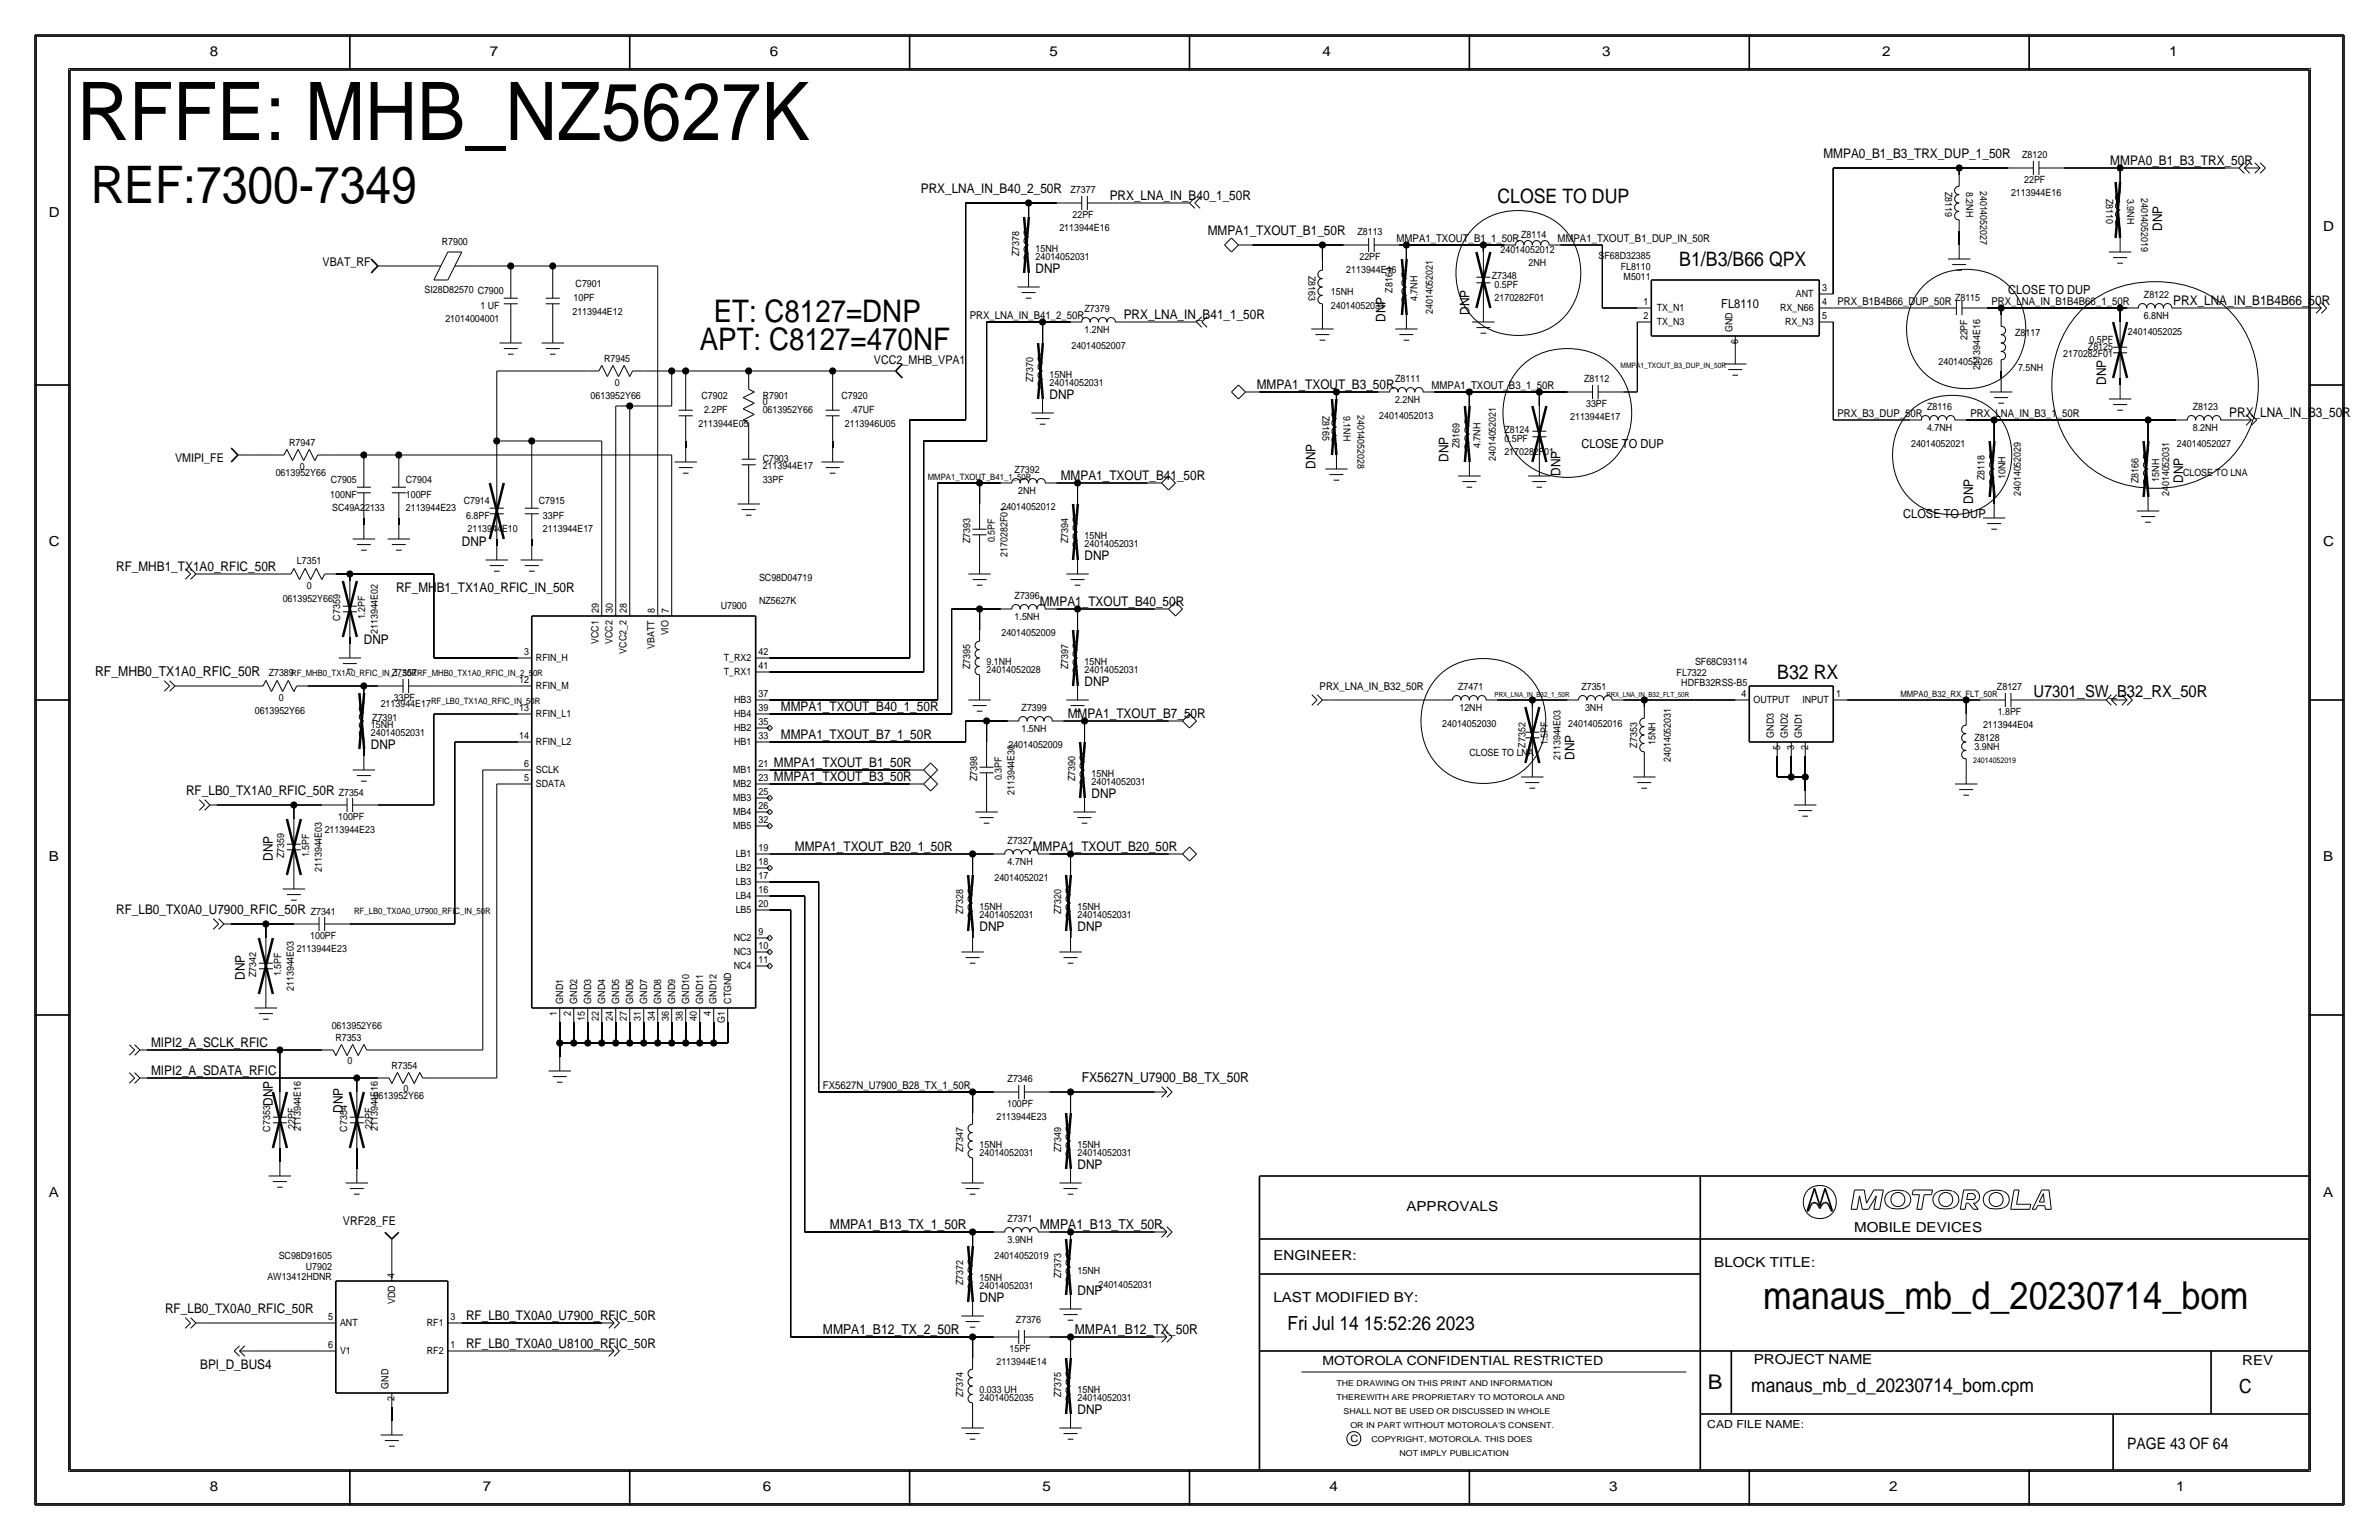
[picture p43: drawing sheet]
<svg xmlns="http://www.w3.org/2000/svg" width="432mm" height="279mm" viewBox="0 0 432 279" stroke-linecap="round" stroke-linejoin="round" font-family="sans-serif">
<defs><g id="words">
<text font-size="14.7" x="14" y="25.4">RFFE: MHB_NZ5627K</text>
<text font-size="9.4" x="16.5" y="36.8">REF:7300-7349</text>
<text font-size="7" x="320" y="237.5">manaus_mb_d_20230714_bom</text>
<g font-size="5.6">
<text x="129.5" y="58.4">ET: C8127=DNP</text>
<text x="127" y="63.5">APT: C8127=470NF</text>
</g>
<text font-size="3.7" x="310" y="252.1">B</text>
<g font-size="3.6">
<text x="271.8" y="36.8">CLOSE TO DUP</text>
<text x="304.8" y="48.3">B1/B3/B66 QPX</text>
<text x="322.6" y="123.2">B32 RX</text>
</g>
<g font-size="3.5">
<text x="233.7" y="241.3">Fri Jul 14 15:52:26 2023</text>
<text x="317.9" y="252.6">manaus_mb_d_20230714_bom.cpm</text>
<text x="406.4" y="252.7">C</text>
</g>
<text font-size="3" x="369.1" y="126.5">U7301_SW_B32_RX_50R</text>
<text font-size="2.9" x="386.1" y="262.9">PAGE 43 OF 64</text>
<g font-size="2.5">
<text x="38.1" y="10.2">8</text>
<text x="88.9" y="10.2">7</text>
<text x="139.7" y="10.2">6</text>
<text x="190.5" y="10.2">5</text>
<text x="240" y="10.2">4</text>
<text x="290.8" y="10.2">3</text>
<text x="341.6" y="10.2">2</text>
<text x="393.7" y="10.2">1</text>
<text x="8.9" y="39.4">D</text>
<text x="421.6" y="41.9">D</text>
<text x="8.9" y="99.1">C</text>
<text x="421.6" y="99.1">C</text>
<text x="17.3" y="122.7">RF_MHB0_TX1A0_RFIC_50R</text>
<text x="8.9" y="156.2">B</text>
<text x="421.6" y="156.2">B</text>
<text x="196.3" y="196.3">FX5627N_U7900_B8_TX_50R</text>
<text x="8.9" y="217.2">A</text>
<text x="255.3" y="219.7">APPROVALS</text>
<text x="421.6" y="217.2">A</text>
<text x="150.6" y="223">MMPA1_B13_TX_1_50R</text>
<text x="188.7" y="223">MMPA1_B13_TX_50R</text>
<text x="336.5" y="223.5">MOBILE DEVICES</text>
<text x="231.1" y="228.6">ENGINEER:</text>
<text x="311.1" y="229.9">BLOCK TITLE:</text>
<text x="231.1" y="236.2">LAST MODIFIED BY:</text>
<text x="149.4" y="242.1">MMPA1_B12_TX_2_50R</text>
<text x="195.1" y="242.1">MMPA1_B12_TX_50R</text>
<text x="318.3" y="247.5">PROJECT NAME</text>
<text x="407" y="247.6">REV</text>
<text x="38.1" y="270.5">8</text>
<text x="87.6" y="270.5">7</text>
<text x="138.4" y="270.5">6</text>
<text x="189.2" y="270.5">5</text>
<text x="241.3" y="270.5">4</text>
<text x="292.1" y="270.5">3</text>
<text x="342.9" y="270.5">2</text>
<text x="395" y="270.5">1</text>
</g>
<g font-size="2.4">
<text x="331" y="28.7">MMPA0_B1_B3_TRX_DUP_1_50R</text>
<text x="383" y="30">MMPA0_B1_B3_TRX_50R</text>
<text x="167.1" y="35.1">PRX_LNA_IN_B40_2_50R</text>
<text x="201.4" y="36.3">PRX_LNA_IN_B40_1_50R</text>
<text x="392.4" y="41.9" transform="rotate(-90 392.4 41.9)">DNP</text>
<text x="219.2" y="42.7">MMPA1_TXOUT_B1_50R</text>
<text x="188" y="49.5">DNP</text>
<text x="204" y="57.9">PRX_LNA_IN_B41_1_50R</text>
<text x="251.5" y="58.4" transform="rotate(-90 251.5 58.4)">DNP</text>
<text x="266.7" y="57.2" transform="rotate(-90 266.7 57.2)">DNP</text>
<text x="394.5" y="55.4">PRX_LNA_IN_B1B4B66_50R</text>
<text x="228.1" y="70.6">MMPA1_TXOUT_B3_50R</text>
<text x="382.3" y="69.8" transform="rotate(-90 382.3 69.8)">DNP</text>
<text x="190.5" y="72.4">DNP</text>
<text x="404.6" y="75.7">PRX_LNA_IN_B3_50R</text>
<text x="262.9" y="83.8" transform="rotate(-90 262.9 83.8)">DNP</text>
<text x="192.5" y="87.1">MMPA1_TXOUT_B41_50R</text>
<text x="238.8" y="85.1" transform="rotate(-90 238.8 85.1)">DNP</text>
<text x="283.2" y="86.4" transform="rotate(-90 283.2 86.4)">DNP</text>
<text x="396.2" y="87.6" transform="rotate(-90 396.2 87.6)">DNP</text>
<text x="358.1" y="91.4" transform="rotate(-90 358.1 91.4)">DNP</text>
<text x="83.8" y="99.1">DNP</text>
<text x="196.8" y="101.6">DNP</text>
<text x="21.1" y="103.6">RF_MHB1_TX1A0_RFIC_50R</text>
<text x="71.9" y="107.4">RF_MHB1_TX1A0_RFIC_IN_50R</text>
<text x="188.7" y="110">MMPA1_TXOUT_B40_50R</text>
<text x="66" y="116.8">DNP</text>
<text x="196.8" y="124.5">DNP</text>
<text x="141.7" y="129">MMPA1_TXOUT_B40_1_50R</text>
<text x="193.8" y="130.3">MMPA1_TXOUT_B7_50R</text>
<text x="67.3" y="135.9">DNP</text>
<text x="141.7" y="134.1">MMPA1_TXOUT_B7_1_50R</text>
<text x="285.8" y="137.9" transform="rotate(-90 285.8 137.9)">DNP</text>
<text x="140.5" y="139.2">MMPA1_TXOUT_B1_50R</text>
<text x="140.5" y="141.7">MMPA1_TXOUT_B3_50R</text>
<text x="33.8" y="144.3">RF_LB0_TX1A0_RFIC_50R</text>
<text x="198.1" y="144.8">DNP</text>
<text x="144.3" y="154.4">MMPA1_TXOUT_B20_1_50R</text>
<text x="187.5" y="154.4">MMPA1_TXOUT_B20_50R</text>
<text x="49.5" y="156.2" transform="rotate(-90 49.5 156.2)">DNP</text>
<text x="21.1" y="165.9">RF_LB0_TX0A0_U7900_RFIC_50R</text>
<text x="177.8" y="168.9">DNP</text>
<text x="195.6" y="168.9">DNP</text>
<text x="44.4" y="177.8" transform="rotate(-90 44.4 177.8)">DNP</text>
<text x="27.4" y="190">MIPI2_A_SCLK_RFIC</text>
<text x="27.4" y="195.1">MIPI2_A_SDATA_RFIC</text>
<text x="49.5" y="200.7" transform="rotate(-90 49.5 200.7)">DNP</text>
<text x="62.2" y="201.9" transform="rotate(-90 62.2 201.9)">DNP</text>
<text x="195.6" y="212.1">DNP</text>
<text x="30" y="238.3">RF_LB0_TX0A0_RFIC_50R</text>
<text x="84.6" y="239.5">RF_LB0_TX0A0_U7900_RFIC_50R</text>
<text x="177.8" y="236.2">DNP</text>
<text x="195.6" y="234.9">DNP</text>
<text x="84.6" y="244.6">RF_LB0_TX0A0_U8100_RFIC_50R</text>
<text x="36.3" y="248.4">BPI_D_BUS4</text>
<text x="195.6" y="256.5">DNP</text>
</g>
<g font-size="2.3">
<text x="364.5" y="53.3">CLOSE TO DUP</text>
<text x="312.4" y="55.9">FL8110</text>
<text x="287" y="81.3">CLOSE TO DUP</text>
<text x="345.4" y="94">CLOSE TO DUP</text>
<text x="240" y="247.6">MOTOROLA CONFIDENTIAL RESTRICTED</text>
</g>
<g font-size="2.2">
<text x="58.6" y="48.3">VBAT_RF</text>
<text x="158.6" y="66">VCC2_MHB_VPA1</text>
<text x="31.8" y="83.8">VMIPI_FE</text>
<text x="62.2" y="222.2">VRF28_FE</text>
</g>
<g font-size="2">
<text x="253.5" y="43.9">MMPA1_TXOUT_B1_1_50R</text>
<text x="282.7" y="43.9">MMPA1_TXOUT_B1_DUP_IN_50R</text>
<text x="176" y="57.9">PRX_LNA_IN_B41_2_50R</text>
<text x="333.5" y="55.4">PRX_B1B4B66_DUP_50R</text>
<text x="361.4" y="55.4">PRX_LNA_IN_B1B4B66_1_50R</text>
<text x="259.8" y="70.6">MMPA1_TXOUT_B3_1_50R</text>
<text x="333.5" y="75.7">PRX_B3_DUP_50R</text>
<text x="357.6" y="75.7">PRX_LNA_IN_B3_1_50R</text>
<text x="239.5" y="125.2">PRX_LNA_IN_B32_50R</text>
<text x="149.4" y="197.6">FX5627N_U7900_B28_TX_1_50R</text>
<text x="309.9" y="259.1">CAD FILE NAME:</text>
</g>
<g font-size="1.8">
<text x="367" y="28.7">Z8120</text>
<text x="194.3" y="35.1">Z7377</text>
<text x="353.1" y="34.8" transform="rotate(90 353.1 34.8)">Z8119</text>
<text x="356.9" y="34.8" transform="rotate(90 356.9 34.8)">8.2NH</text>
<text x="359.4" y="34.6" transform="rotate(90 359.4 34.6)">24014052027</text>
<text x="365" y="35.6">2113944E16</text>
<text x="367.4" y="33.3">22PF</text>
<text x="388.6" y="35.9" transform="rotate(90 388.6 35.9)">24014052019</text>
<text x="192.3" y="41.9">2113944E16</text>
<text x="194.7" y="39.6">22PF</text>
<text x="382.3" y="36.1" transform="rotate(90 382.3 36.1)">Z8110</text>
<text x="386.1" y="36.1" transform="rotate(90 386.1 36.1)">3.9NH</text>
<text x="80.2" y="44.4">R7900</text>
<text x="185" y="46.5" transform="rotate(-90 185 46.5)">Z7378</text>
<text x="188" y="45.7">15NH</text>
<text x="188" y="47.2">24014052031</text>
<text x="246.4" y="42.7">Z8113</text>
<text x="246.7" y="47.2">22PF</text>
<text x="272.4" y="46">24014052012</text>
<text x="276.1" y="43.2">Z8114</text>
<text x="290.1" y="46.9">SF68D32385</text>
<text x="77.1" y="53.1">SI28D82570 C7900</text>
<text x="104.5" y="52.1">C7901</text>
<text x="237.5" y="50" transform="rotate(90 237.5 50)">Z8163</text>
<text x="241.6" y="53.6">15NH</text>
<text x="244.4" y="49.5">2113944E16</text>
<text x="252.7" y="53.1" transform="rotate(-90 252.7 53.1)">Z8164</text>
<text x="270.8" y="50.6">Z7348</text>
<text x="271.3" y="52.3">0.5PF</text>
<text x="277.5" y="48.3">2NH</text>
<text x="294.2" y="49">FL8110</text>
<text x="294.7" y="50.8">M5011</text>
<text x="326" y="53.8">ANT</text>
<text x="330.7" y="52.8">3</text>
<text x="80.8" y="58.4">21014004001</text>
<text x="87.2" y="56.1">1 UF</text>
<text x="103.9" y="57.2">2113944E12</text>
<text x="104.1" y="54.6">10PF</text>
<text x="196.9" y="56.6">Z7379</text>
<text x="241.6" y="56.1">24014052031</text>
<text x="257.3" y="54.6" transform="rotate(-90 257.3 54.6)">4.7NH</text>
<text x="260.1" y="57" transform="rotate(-90 260.1 57)">24014052021</text>
<text x="271.3" y="54.6">2170282F01</text>
<text x="298.3" y="57.9">2</text>
<text x="298.3" y="55.4">1</text>
<text x="300.7" y="58.9">TX_N3</text>
<text x="300.7" y="56.4">TX_N1</text>
<text x="323.1" y="56.4">RX_N66</text>
<text x="324" y="58.9">RX_N3</text>
<text x="330.7" y="55.4">4</text>
<text x="330.7" y="57.9">5</text>
<text x="354.8" y="54.6">Z8115</text>
<text x="389.1" y="54.2">Z8122</text>
<text x="389.1" y="57.9">6.8NH</text>
<text x="109.6" y="65.7">R7945</text>
<text x="194.5" y="63.2">24014052007</text>
<text x="196.9" y="60.5">1.2NH</text>
<text x="314.5" y="60.2" transform="rotate(-90 314.5 60.2)">GND</text>
<text x="315.5" y="62.4" transform="rotate(-90 315.5 62.4)">6</text>
<text x="357.1" y="61.8" transform="rotate(-90 357.1 61.8)">22PF</text>
<text x="365.8" y="61">Z8117</text>
<text x="374.5" y="64.8">2170282F01</text>
<text x="379" y="63.5">Z8125</text>
<text x="379.2" y="62.2">0.5PF</text>
<text x="386.2" y="60.7">24014052025</text>
<text x="111.6" y="70">0</text>
<text x="187.5" y="69.3" transform="rotate(-90 187.5 69.3)">Z7370</text>
<text x="190.5" y="70.1">24014052031</text>
<text x="190.5" y="68.6">15NH</text>
<text x="253.2" y="69.3">Z8111</text>
<text x="287.5" y="69.3">Z8112</text>
<text x="351.9" y="66.3">24014052026</text>
<text x="359.4" y="67" transform="rotate(-90 359.4 67)">2113944E16</text>
<text x="366.3" y="67.3">7.5NH</text>
<text x="107.2" y="72.4">0613952Y66</text>
<text x="126.8" y="77.5">2113944E05</text>
<text x="127.3" y="72.4">C7902</text>
<text x="127.8" y="74.9">2.2PF</text>
<text x="138.4" y="72.4">R7901</text>
<text x="138.4" y="73.4">0</text>
<text x="138.4" y="74.9">0613952Y66</text>
<text x="152.7" y="72.4">C7920</text>
<text x="153.3" y="77.5">2113946U05</text>
<text x="154.4" y="74.9">.47UF</text>
<text x="240" y="75.4" transform="rotate(90 240 75.4)">Z8165</text>
<text x="243.8" y="75.4" transform="rotate(90 243.8 75.4)">9.1NH</text>
<text x="246.4" y="75.2" transform="rotate(90 246.4 75.2)">24014052028</text>
<text x="250.3" y="75.9">24014052013</text>
<text x="253.2" y="73.2">2.2NH</text>
<text x="285" y="76.2">2113944E17</text>
<text x="287.9" y="73.9">33PF</text>
<text x="349.8" y="74.5">Z8116</text>
<text x="398" y="74.5">Z8123</text>
<text x="52.5" y="80.9">R7947</text>
<text x="138.4" y="83.8">C7903</text>
<text x="264.9" y="81.3" transform="rotate(-90 264.9 81.3)">Z8169</text>
<text x="268.7" y="81.3" transform="rotate(-90 268.7 81.3)">4.7NH</text>
<text x="271.5" y="83.7" transform="rotate(-90 271.5 83.7)">24014052021</text>
<text x="273" y="82.5">2170282F01</text>
<text x="273" y="78.5">Z8124</text>
<text x="273.1" y="80.3">0.5PF</text>
<text x="346.9" y="81">24014052021</text>
<text x="349.8" y="78.2">4.7NH</text>
<text x="395.1" y="81">24014052027</text>
<text x="398" y="78.2">8.2NH</text>
<text x="50" y="86.4">0613952Y66</text>
<text x="54.4" y="85.2">0</text>
<text x="60" y="87.6">C7905</text>
<text x="73.7" y="87.6">C7904</text>
<text x="138.4" y="87.6">33PF</text>
<text x="138.4" y="85.1">2113944E17</text>
<text x="184.2" y="85.9">Z7392</text>
<text x="184.8" y="89.7">2NH</text>
<text x="360.2" y="87.1" transform="rotate(-90 360.2 87.1)">Z8118</text>
<text x="364" y="86.9" transform="rotate(-90 364 86.9)">10NH</text>
<text x="388.2" y="87.6" transform="rotate(-90 388.2 87.6)">Z8166</text>
<text x="391.9" y="87.4" transform="rotate(-90 391.9 87.4)">15NH</text>
<text x="396.2" y="86.4">CLOSE TO LNA</text>
<text x="59.9" y="90.4">100NF</text>
<text x="60.3" y="92.7">SC49A22133</text>
<text x="73.7" y="92.7">2113944E23</text>
<text x="73.7" y="90.4">100PF</text>
<text x="84.2" y="91.4">C7914</text>
<text x="84.6" y="94.2">6.8PF</text>
<text x="97.8" y="91.4">C7915</text>
<text x="98.6" y="94.2">33PF</text>
<text x="181.8" y="92.5">24014052012</text>
<text x="366.8" y="90" transform="rotate(-90 366.8 90)">24014052029</text>
<text x="393.7" y="90" transform="rotate(-90 393.7 90)">24014052031</text>
<text x="84.9" y="96.5">2113944E10</text>
<text x="98.6" y="96.5">2113944E17</text>
<text x="176.1" y="98.5" transform="rotate(-90 176.1 98.5)">Z7393</text>
<text x="180.6" y="98.4" transform="rotate(-90 180.6 98.4)">0.5PF</text>
<text x="182.9" y="101" transform="rotate(-90 182.9 101)">2170282F01</text>
<text x="193.9" y="98.5" transform="rotate(-90 193.9 98.5)">Z7394</text>
<text x="196.8" y="97.8">15NH</text>
<text x="196.8" y="99.3">24014052031</text>
<text x="53.9" y="102.4">L7351</text>
<text x="55.7" y="106.8">0</text>
<text x="137.8" y="105.4">SC98D04719</text>
<text x="51.3" y="109.2">0613952Y66</text>
<text x="61.7" y="112.6" transform="rotate(-90 61.7 112.6)">C7359</text>
<text x="66.3" y="112.4" transform="rotate(-90 66.3 112.4)">1.2PF</text>
<text x="108.7" y="111.3" transform="rotate(-90 108.7 111.3)">29</text>
<text x="111.3" y="111.3" transform="rotate(-90 111.3 111.3)">30</text>
<text x="113.8" y="111.3" transform="rotate(-90 113.8 111.3)">28</text>
<text x="118.9" y="111.3" transform="rotate(-90 118.9 111.3)">8</text>
<text x="121.4" y="111.3" transform="rotate(-90 121.4 111.3)">7</text>
<text x="130.8" y="110.5">U7900</text>
<text x="137.8" y="109.5">NZ5627K</text>
<text x="184.2" y="108.7">Z7396</text>
<text x="184.2" y="112.5">1.5NH</text>
<text x="68.6" y="115.1" transform="rotate(-90 68.6 115.1)">2113944E02</text>
<text x="95.1" y="118.9">3</text>
<text x="97.3" y="120">RFIN_H</text>
<text x="108.6" y="116.8" transform="rotate(-90 108.6 116.8)">VCC1</text>
<text x="111.2" y="116.8" transform="rotate(-90 111.2 116.8)">VCC2</text>
<text x="113.7" y="118.6" transform="rotate(-90 113.7 118.6)">VCC2_2</text>
<text x="118.8" y="117.7" transform="rotate(-90 118.8 117.7)">VBATT</text>
<text x="121.3" y="115.3" transform="rotate(-90 121.3 115.3)">VIO</text>
<text x="131.4" y="120">T_RX2</text>
<text x="137.7" y="118.9">42</text>
<text x="181.8" y="115.3">24014052009</text>
<text x="48.8" y="122.7">Z7389</text>
<text x="71.1" y="122.7">Z7357</text>
<text x="94.2" y="124">12</text>
<text x="97.3" y="125.1">RFIN_M</text>
<text x="131.4" y="122.5">T_RX1</text>
<text x="137.7" y="121.4">41</text>
<text x="176.1" y="121.4" transform="rotate(-90 176.1 121.4)">Z7395</text>
<text x="179.1" y="120.7">9.1NH</text>
<text x="179.1" y="122.2">24014052028</text>
<text x="193.9" y="121.4" transform="rotate(-90 193.9 121.4)">Z7397</text>
<text x="196.8" y="122.2">24014052031</text>
<text x="196.8" y="120.7">15NH</text>
<text x="264.7" y="125.2">Z7471</text>
<text x="287" y="125.2">Z7351</text>
<text x="304.3" y="122.6">FL7322</text>
<text x="305.2" y="124.5">HDFB32RSS-B5</text>
<text x="307.7" y="120.7">SF68C93114</text>
<text x="362.5" y="125.3">Z8127</text>
<text x="46.2" y="129.5">0613952Y66</text>
<text x="50.6" y="127.1">0</text>
<text x="67.6" y="130.8">Z7391</text>
<text x="69.1" y="128.3">2113944E17</text>
<text x="71.5" y="127.3">33PF</text>
<text x="94.2" y="129">13</text>
<text x="97.3" y="130.1">RFIN_L1</text>
<text x="133.3" y="130.1">HB4</text>
<text x="133.3" y="127.6">HB3</text>
<text x="137.7" y="129">39</text>
<text x="137.7" y="126.5">37</text>
<text x="137.7" y="131.6">35</text>
<text x="185.4" y="129">Z7399</text>
<text x="261.8" y="131.8">24014052030</text>
<text x="264.9" y="129">12NH</text>
<text x="284.6" y="131.8">24014052016</text>
<text x="287.7" y="129">3NH</text>
<text x="316.1" y="126.5">4</text>
<text x="318.3" y="127.6">OUTPUT</text>
<text x="327.1" y="127.6">INPUT</text>
<text x="333.2" y="126.5">1</text>
<text x="362.6" y="129.8">1.8PF</text>
<text x="67.3" y="132.1">15NH</text>
<text x="67.3" y="133.6">24014052031</text>
<text x="94.2" y="134.1">14</text>
<text x="97.3" y="135.2">RFIN_L2</text>
<text x="133.3" y="132.7">HB2</text>
<text x="133.3" y="135.2">HB1</text>
<text x="137.7" y="134.1">33</text>
<text x="183" y="135.6">24014052009</text>
<text x="185.4" y="132.8">1.5NH</text>
<text x="266.7" y="137.2">CLOSE TO LNA</text>
<text x="276.9" y="135.6" transform="rotate(-90 276.9 135.6)">Z7352</text>
<text x="280.9" y="135.2" transform="rotate(-90 280.9 135.2)">1.5PF</text>
<text x="283.2" y="137.9" transform="rotate(-90 283.2 137.9)">2113944E03</text>
<text x="297.2" y="135.6" transform="rotate(-90 297.2 135.6)">Z7353</text>
<text x="300.5" y="135.2" transform="rotate(-90 300.5 135.2)">15NH</text>
<text x="322" y="133.9" transform="rotate(-90 322 133.9)">GND3</text>
<text x="323.1" y="136" transform="rotate(-90 323.1 136)">5</text>
<text x="324.5" y="133.9" transform="rotate(-90 324.5 133.9)">GND2</text>
<text x="325.6" y="136" transform="rotate(-90 325.6 136)">3</text>
<text x="327.1" y="133.9" transform="rotate(-90 327.1 133.9)">GND1</text>
<text x="328.2" y="136" transform="rotate(-90 328.2 136)">2</text>
<text x="358.4" y="134.4">Z8128</text>
<text x="358.4" y="136.1">3.9NH</text>
<text x="359.9" y="132.1">2113944E04</text>
<text x="95.1" y="141.7">5</text>
<text x="95.1" y="139.2">6</text>
<text x="97.3" y="142.8">SDATA</text>
<text x="97.3" y="140.3">SCLK</text>
<text x="133.1" y="140.3">MB1</text>
<text x="133.1" y="142.8">MB2</text>
<text x="137.7" y="141.7">23</text>
<text x="137.7" y="139.2">21</text>
<text x="177.3" y="141.7" transform="rotate(-90 177.3 141.7)">Z7398</text>
<text x="181.9" y="141.6" transform="rotate(-90 181.9 141.6)">0.3PF</text>
<text x="195.1" y="141.7" transform="rotate(-90 195.1 141.7)">Z7390</text>
<text x="198.1" y="142.5">24014052031</text>
<text x="198.1" y="141">15NH</text>
<text x="303.3" y="138.3" transform="rotate(-90 303.3 138.3)">24014052031</text>
<text x="61.4" y="148.8">100PF</text>
<text x="61.5" y="144.4">Z7354</text>
<text x="133.1" y="145.4">MB3</text>
<text x="133.1" y="147.9">MB4</text>
<text x="137.7" y="149.4">32</text>
<text x="137.7" y="146.8">26</text>
<text x="137.7" y="144.3">25</text>
<text x="184.2" y="144.3" transform="rotate(-90 184.2 144.3)">2113944E30</text>
<text x="51.6" y="155.7" transform="rotate(-90 51.6 155.7)">Z7359</text>
<text x="56.1" y="155.6" transform="rotate(-90 56.1 155.6)">1.5PF</text>
<text x="58.9" y="151.1">2113944E23</text>
<text x="133.1" y="150.5">MB5</text>
<text x="133.5" y="155.5">LB1</text>
<text x="137.7" y="154.4">19</text>
<text x="182.9" y="153.2">Z7327</text>
<text x="58.4" y="158.2" transform="rotate(-90 58.4 158.2)">2113944E03</text>
<text x="133.5" y="158.1">LB2</text>
<text x="133.5" y="160.6">LB3</text>
<text x="137.7" y="159.5">17</text>
<text x="137.7" y="157">18</text>
<text x="180.5" y="159.8">24014052021</text>
<text x="182.9" y="157">4.7NH</text>
<text x="56.4" y="166">Z7341</text>
<text x="133.5" y="165.7">LB5</text>
<text x="133.5" y="163.2">LB4</text>
<text x="137.7" y="164.6">20</text>
<text x="137.7" y="162.1">16</text>
<text x="174.8" y="165.9" transform="rotate(-90 174.8 165.9)">Z7328</text>
<text x="177.8" y="166.6">24014052031</text>
<text x="177.8" y="165.1">15NH</text>
<text x="192.6" y="165.9" transform="rotate(-90 192.6 165.9)">Z7320</text>
<text x="195.6" y="165.1">15NH</text>
<text x="195.6" y="166.6">24014052031</text>
<text x="53.9" y="172.7">2113944E23</text>
<text x="56.3" y="170.4">100PF</text>
<text x="133.2" y="170.8">NC2</text>
<text x="133.2" y="173.3">NC3</text>
<text x="137.7" y="172.2">10</text>
<text x="137.7" y="169.7">9</text>
<text x="46.5" y="177.3" transform="rotate(-90 46.5 177.3)">Z7342</text>
<text x="51.1" y="177.2" transform="rotate(-90 51.1 177.2)">1.5PF</text>
<text x="53.3" y="179.8" transform="rotate(-90 53.3 179.8)">2113944E03</text>
<text x="133.2" y="175.9">NC4</text>
<text x="137.7" y="174.8">11</text>
<text x="101.1" y="184.3" transform="rotate(-90 101.1 184.3)">1</text>
<text x="102.2" y="182.1" transform="rotate(-90 102.2 182.1)">GND1</text>
<text x="103.6" y="184.3" transform="rotate(-90 103.6 184.3)">2</text>
<text x="104.7" y="182.1" transform="rotate(-90 104.7 182.1)">GND2</text>
<text x="106.2" y="185.2" transform="rotate(-90 106.2 185.2)">15</text>
<text x="107.3" y="182.1" transform="rotate(-90 107.3 182.1)">GND3</text>
<text x="108.7" y="185.2" transform="rotate(-90 108.7 185.2)">22</text>
<text x="109.8" y="182.1" transform="rotate(-90 109.8 182.1)">GND4</text>
<text x="111.3" y="185.2" transform="rotate(-90 111.3 185.2)">24</text>
<text x="112.4" y="182.1" transform="rotate(-90 112.4 182.1)">GND5</text>
<text x="113.8" y="185.2" transform="rotate(-90 113.8 185.2)">27</text>
<text x="114.9" y="182.1" transform="rotate(-90 114.9 182.1)">GND6</text>
<text x="116.3" y="185.2" transform="rotate(-90 116.3 185.2)">31</text>
<text x="117.4" y="182.1" transform="rotate(-90 117.4 182.1)">GND7</text>
<text x="118.9" y="185.2" transform="rotate(-90 118.9 185.2)">34</text>
<text x="120" y="182.1" transform="rotate(-90 120 182.1)">GND8</text>
<text x="121.4" y="185.2" transform="rotate(-90 121.4 185.2)">36</text>
<text x="122.5" y="182.1" transform="rotate(-90 122.5 182.1)">GND9</text>
<text x="124" y="185.2" transform="rotate(-90 124 185.2)">38</text>
<text x="125.1" y="182.1" transform="rotate(-90 125.1 182.1)">GND10</text>
<text x="126.5" y="185.2" transform="rotate(-90 126.5 185.2)">40</text>
<text x="127.6" y="182.1" transform="rotate(-90 127.6 182.1)">GND11</text>
<text x="129" y="184.3" transform="rotate(-90 129 184.3)">4</text>
<text x="130" y="182.1" transform="rotate(-90 130 182.1)">GND12</text>
<text x="131.6" y="185.5" transform="rotate(-90 131.6 185.5)">G1</text>
<text x="132.7" y="182.1" transform="rotate(-90 132.7 182.1)">CTGND</text>
<text x="60.2" y="186.7">0613952Y66</text>
<text x="60.9" y="188.9">R7353</text>
<text x="63.1" y="193">0</text>
<text x="71" y="194">R7354</text>
<text x="182.9" y="196.3">Z7346</text>
<text x="67.8" y="199.4">0613952Y66</text>
<text x="73.2" y="198.1">0</text>
<text x="180.9" y="203.2">2113944E23</text>
<text x="182.8" y="200.9">100PF</text>
<text x="49" y="205.3" transform="rotate(-90 49 205.3)">C7353</text>
<text x="53.6" y="204.9" transform="rotate(-90 53.6 204.9)">22PF</text>
<text x="54.6" y="205.2" transform="rotate(-90 54.6 205.2)">2113944E16</text>
<text x="63" y="205.3" transform="rotate(-90 63 205.3)">C7354</text>
<text x="67.6" y="204.9" transform="rotate(-90 67.6 204.9)">22PF</text>
<text x="68.6" y="205.2" transform="rotate(-90 68.6 205.2)">2113944E16</text>
<text x="174.8" y="209" transform="rotate(-90 174.8 209)">Z7347</text>
<text x="177.8" y="208.3">15NH</text>
<text x="177.8" y="209.8">24014052031</text>
<text x="192.6" y="209" transform="rotate(-90 192.6 209)">Z7349</text>
<text x="195.6" y="209.8">24014052031</text>
<text x="195.6" y="208.3">15NH</text>
<text x="182.9" y="221.7">Z7371</text>
<text x="182.9" y="225.6">3.9NH</text>
<text x="48.5" y="232.3">AW13412HDNR</text>
<text x="50.6" y="228.4">SC98D91605</text>
<text x="55.5" y="230.4">U7902</text>
<text x="71.6" y="231.9" transform="rotate(-90 71.6 231.9)">4</text>
<text x="174.8" y="233.2" transform="rotate(-90 174.8 233.2)">Z7372</text>
<text x="177.8" y="233.9">24014052031</text>
<text x="177.8" y="232.4">15NH</text>
<text x="180.5" y="228.3">24014052019</text>
<text x="192.6" y="231.9" transform="rotate(-90 192.6 231.9)">Z7373</text>
<text x="195.6" y="231.1">15NH</text>
<text x="199.4" y="233.7">24014052031</text>
<text x="59.6" y="239.5">5</text>
<text x="71.7" y="236.6" transform="rotate(-90 71.7 236.6)">VDD</text>
<text x="81.8" y="239.5">3</text>
<text x="59.6" y="244.6">6</text>
<text x="61.7" y="245.7">V1</text>
<text x="61.7" y="240.6">ANT</text>
<text x="77.5" y="245.7">RF2</text>
<text x="77.5" y="240.6">RF1</text>
<text x="81.8" y="244.6">1</text>
<text x="183.2" y="245.4">15PF</text>
<text x="184.4" y="240">Z7376</text>
<text x="70.5" y="252" transform="rotate(-90 70.5 252)">GND</text>
<text x="180.9" y="247.6">2113944E14</text>
<text x="71.6" y="254.1" transform="rotate(-90 71.6 254.1)">2</text>
<text x="174.8" y="253.5" transform="rotate(-90 174.8 253.5)">Z7374</text>
<text x="177.8" y="252.7">0.033 UH</text>
<text x="177.8" y="254.3">24014052035</text>
<text x="192.6" y="253.5" transform="rotate(-90 192.6 253.5)">Z7375</text>
<text x="195.6" y="252.7">15NH</text>
<text x="195.6" y="254.3">24014052031</text>
<text x="245.1" y="261.6">C</text>
</g>
<g font-size="1.6">
<text x="168.4" y="87.1">MMPA1_TXOUT_B41_1_50R</text>
<text x="52.8" y="122.7">RF_MHB0_TX1A0_RFIC_IN_1_50RRF_MHB0_TX1A0_RFIC_IN_2_50R</text>
<text x="78.2" y="127.8">RF_LB0_TX1A0_RFIC_IN_50R</text>
<text x="344.9" y="126.5">MMPA0_B32_RX_FLT_50R</text>
<text x="64.3" y="165.9">RF_LB0_TX0A0_U7900_RFIC_IN_50R</text>
</g>
<g font-size="1.5">
<text x="242.6" y="251.5">THE DRAWING ON THIS PRINT AND INFORMATION</text>
<text x="242.6" y="254">THEREWITH ARE PROPRIETARY TO MOTOROLA AND</text>
<text x="243.8" y="256.5">SHALL NOT BE USED OR DISCUSSED IN WHOLE</text>
<text x="245.1" y="259.1">OR IN PART WITHOUT MOTOROLA'S CONSENT.</text>
<text x="248.9" y="261.6">COPYRIGHT, MOTOROLA. THIS DOES</text>
<text x="254" y="264.2">NOT IMPLY PUBLICATION</text>
</g>
<g font-size="1.4">
<text x="294.1" y="66.8">MMPA1_TXOUT_B3_DUP_IN_50R</text>
<text x="358.1" y="138.4">24014052019</text>
</g>
<g font-size="1.3">
<text x="271.3" y="126.5">PRX_LNA_IN_B32_1_50R</text>
<text x="291.6" y="126.5">PRX_LNA_IN_B32_FLT_50R</text>
</g>
</g></defs>
<!-- layer: Nets -->
<g fill="none" stroke="#000" stroke-width=".18">
<path d="M175.3 36.8h11.4zM175.3 36.8v39.4zM186.7 36.8v2.6zM186.7 36.8h5.1zM201.9 36.8h12.7zM332.7 30.5v22.8zM332.7 30.5h22.9zM355.6 30.5v1.3zM355.6 30.5h8.9zM374.6 30.5h10.2zM384.8 30.5v2.5zM384.8 30.5h19.1z"/>
<path d="M71.1 48.3h5.1zM86.4 48.3h6.3zM92.7 48.3v1.2zM92.7 48.3h7.6zM100.3 48.3h19.1zM100.3 48.3v1.2zM119.4 48.3v60.9zM179.1 58.4h10.1zM179.1 58.4v21.6zM189.2 58.4v3.8zM189.2 58.4h5.1zM204.5 58.4h11.4z"/>
<path d="M227.3 44.4h12.7zM240 44.4v2.6zM240 44.4h3.8zM254 44.4h1.3zM255.3 44.4v2.6zM255.3 44.4h13.9zM267.6 41.2a12.1 12.1 0 0 1 15.9 0 11.9 11.9 0 0 1-1.2 17.7 12.3 12.3 0 0 1-14.7-1 12 12 0 0 1 0-16.7zM269.2 44.4h3.8zM269.2 44.4v1.3zM283.2 44.4h7.6zM290.8 44.4v11.5zM290.8 55.9h6.4z"/>
<path d="M297.2 58.4v12.7zM332.7 58.4v17.8zM332.7 55.9h17.8zM349.3 51.7a11.6 11.6 0 0 1 15.2 0 11.4 11.4 0 0 1-1.2 16.9 11.7 11.7 0 0 1-14-.9 11.5 11.5 0 0 1 0-16zM355.6 41.9v2.5zM360.7 55.9h2.5zM363.2 55.9v1.3zM363.2 55.9h21.6zM377.1 57a18.1 18.1 0 0 1 14.1-5.9 17.8 17.8 0 0 1 18.6 16.4 19 19 0 0 1-8.2 18.3 20.9 20.9 0 0 1-20.9 0 18.8 18.8 0 0 1-8.2-18.3 19.2 19.2 0 0 1 4.6-10.5zM384.8 55.9v2.5zM384.8 55.9h1.3zM396.2 55.9h22.9z"/>
<path d="M90.2 67.3h16.5zM90.2 67.3v12.7zM111.8 73.7v35.5zM111.8 73.7h2.5zM114.3 73.7v35.5zM114.3 73.7h7.6zM116.8 67.3h5.1zM121.9 67.3h2.6zM121.9 67.3v6.4zM124.5 67.3v2.5zM124.5 67.3h11.4zM135.9 67.3v1.3z"/>
<path d="M135.9 67.3h15.2zM151.1 67.3v2.5zM151.1 67.3h8.9zM165.1 76.2h10.2zM165.1 76.2v43.2zM228.6 71.1h14zM242.6 71.1v1.3zM242.6 71.1h7.6zM260.3 71.1h6.4zM266.7 71.1v2.6zM266.7 71.1h12.7zM276.5 66.1a12.6 12.6 0 0 1 15.9 0 12.4 12.4 0 0 1 0 17.7 12.6 12.6 0 0 1-15.9 0 12.4 12.4 0 0 1 0-17.7z"/>
<path d="M279.4 71.1v2.6zM279.4 71.1h5.1zM294.6 71.1h2.6zM332.7 76.2h14zM346.7 74.6a11.6 11.6 0 0 1 15.2 0 11.4 11.4 0 0 1-1.1 16.9 11.7 11.7 0 0 1-14.1-1 11.5 11.5 0 0 1 0-15.9zM356.9 76.2h5zM361.9 76.2v3.8zM361.9 76.2h28zM363.2 67.3v1.3zM384.8 68.6v1.2zM389.9 76.2v3.8zM389.9 76.2h5.1z"/>
<path d="M405.1 76.2h1.3zM45.7 82.5h3.8zM59.7 82.5h6.3zM66 94v1.2zM66 82.5v1.3zM66 82.5h6.4zM72.4 94v1.2zM72.4 82.5v1.3zM72.4 82.5h49.5zM90.2 97.8v1.3zM90.2 80v7.6zM90.2 80h6.3z"/>
<path d="M96.5 97.8v1.3zM96.5 80v7.6zM96.5 80h12.7zM109.2 80v29.2zM121.9 82.5v26.7zM124.5 80v1.3zM151.1 80v1.3zM167.6 80h11.5zM167.6 80v41.9zM170.2 87.6v39.4zM170.2 87.6h7.6zM177.8 87.6v3.8z"/>
<path d="M177.8 87.6h3.8zM191.8 87.6h3.8zM195.6 87.6v3.8zM195.6 87.6h12.7zM361.9 90.2v1.2zM36.8 104.1h14zM61 104.1h2.5zM63.5 115.6v1.2zM63.5 104.1v1.3zM63.5 104.1h15.2zM78.7 119.4h15.3zM78.7 104.1v15.3z"/>
<path d="M139.7 119.4h25.4zM172.7 110.5v19zM172.7 110.5h5.1zM177.8 110.5v3.8zM177.8 110.5h3.8zM191.8 110.5h3.8zM195.6 110.5v3.8zM195.6 110.5h13.9zM33 124.5h12.7zM55.9 124.5h10.1zM66 135.9v1.3zM66 124.5v1.2z"/>
<path d="M66 124.5h2.6zM78.7 129.5h15.3zM78.7 129.5v16.5zM78.7 124.5h15.3zM82.5 134.6h11.5zM82.5 134.6v33zM87.6 139.7v50.8zM87.6 139.7h6.4zM139.7 127h30.5zM139.7 121.9h27.9zM139.7 129.5h33zM139.7 134.6h35.6z"/>
<path d="M139.7 139.7h25.4zM175.3 130.8v3.8zM175.3 130.8h3.8zM179.1 130.8h3.8zM179.1 130.8v3.8zM193 130.8h3.8zM196.8 130.8v3.8zM196.8 130.8h15.3zM241.3 127h20.3zM261.3 122.5a12.1 12.1 0 0 1 15.9 0 11.9 11.9 0 0 1-1.2 17.7 12.3 12.3 0 0 1-14.7-1 12 12 0 0 1 0-16.7zM271.8 127h6.3zM278.1 127v1.3z"/>
<path d="M278.1 127h6.4zM294.6 127h3.8zM298.4 127v1.3zM298.4 127h16.6zM322.6 137.2v3.8zM325.1 137.2v3.8zM327.7 137.2v3.8zM335.3 127h21.6zM356.9 127v2.5zM356.9 127h2.5zM369.6 127h10.1zM39.4 146h13.9z"/>
<path d="M53.3 146v2.6zM53.3 146h5.1zM68.6 146h10.1zM90.2 142.2h3.8zM90.2 142.2v53.4zM139.7 142.2h25.4zM139.7 154.9h36.8zM176.5 154.9v3.9zM176.5 154.9h3.8zM190.5 154.9h3.8zM194.3 154.9v3.9zM194.3 154.9h17.8z"/>
<path d="M322.6 141h2.5zM325.1 141h2.6zM327.7 141v2.5zM41.9 167.6h6.4zM48.3 167.6v2.6zM48.3 167.6h5zM63.5 167.6h19zM139.7 165.1h3.8zM139.7 162.6h6.3zM139.7 160h8.9zM143.5 165.1v77.5zM146 162.6v60.9z"/>
<path d="M148.6 160v38.1zM176.5 168.9v1.3zM194.3 168.9v1.3zM26.7 190.5h24.1zM26.7 195.6h38.1zM50.8 190.5v7.6zM50.8 190.5h7.6zM64.8 195.6v2.5zM64.8 195.6h3.8zM68.6 190.5h19zM78.7 195.6h11.5zM101.6 189.2v2.6z"/>
<path d="M101.6 185.4v3.8zM101.6 189.2h2.5zM104.1 185.4v3.8zM104.1 189.2h2.6zM106.7 185.4v3.8zM106.7 189.2h2.5zM109.2 185.4v3.8zM109.2 189.2h2.6zM111.8 185.4v3.8zM111.8 189.2h2.5zM114.3 185.4v3.8zM114.3 189.2h2.5z"/>
<path d="M116.8 185.4v3.8zM116.8 189.2h2.6zM119.4 185.4v3.8zM119.4 189.2h2.5zM121.9 185.4v3.8zM121.9 189.2h2.6zM124.5 185.4v3.8zM124.5 189.2h2.5zM127 185.4v3.8zM127 189.2h2.5zM129.5 185.4v3.8zM129.5 189.2h2.6z"/>
<path d="M132.1 185.4v3.8zM148.6 198.1h27.9zM176.5 198.1v3.8zM176.5 198.1h3.8zM190.5 198.1h3.8zM194.3 198.1v3.8zM194.3 198.1h15.2zM50.8 208.3v2.5zM64.8 208.3v3.8zM71.1 227.3v2.6zM146 223.5h30.5zM176.5 223.5v2.6z"/>
<path d="M176.5 223.5h3.8zM190.5 223.5h3.8zM194.3 223.5v1.3zM194.3 223.5h15.2zM36.8 240h21.6zM45.7 245.1h12.7zM71.1 255.3v2.5zM83.8 240h25.4zM83.8 245.1h25.4zM143.5 242.6h33zM176.5 242.6v3.8zM176.5 242.6h3.8z"/>
<path d="M190.5 242.6h3.8zM194.3 242.6v3.8zM194.3 242.6h15.2z"/>
</g>
<g fill="#000" stroke="#000" stroke-width=".18">
<circle cx="186.7" cy="36.8" r=".56"/>
<circle cx="355.6" cy="30.5" r=".56"/>
<circle cx="384.8" cy="30.5" r=".56"/>
<circle cx="92.7" cy="48.3" r=".56"/>
<circle cx="100.3" cy="48.3" r=".56"/>
<circle cx="189.2" cy="58.4" r=".56"/>
<circle cx="240" cy="44.4" r=".56"/>
<circle cx="255.3" cy="44.4" r=".56"/>
<circle cx="269.2" cy="44.4" r=".56"/>
<circle cx="363.2" cy="55.9" r=".56"/>
<circle cx="384.8" cy="55.9" r=".56"/>
<circle cx="114.3" cy="73.7" r=".56"/>
<circle cx="121.9" cy="67.3" r=".56"/>
<circle cx="124.5" cy="67.3" r=".56"/>
<circle cx="135.9" cy="67.3" r=".56"/>
<circle cx="151.1" cy="67.3" r=".56"/>
<circle cx="242.6" cy="71.1" r=".56"/>
<circle cx="266.7" cy="71.1" r=".56"/>
<circle cx="279.4" cy="71.1" r=".56"/>
<circle cx="362" cy="76.2" r=".56"/>
<circle cx="389.9" cy="76.2" r=".56"/>
<circle cx="66" cy="82.5" r=".56"/>
<circle cx="72.4" cy="82.5" r=".56"/>
<circle cx="90.2" cy="80" r=".56"/>
<circle cx="96.5" cy="80" r=".56"/>
<circle cx="177.8" cy="87.6" r=".56"/>
<circle cx="195.6" cy="87.6" r=".56"/>
<circle cx="63.5" cy="104.1" r=".56"/>
<circle cx="177.8" cy="110.5" r=".56"/>
<circle cx="195.6" cy="110.5" r=".56"/>
<circle cx="66" cy="124.5" r=".56"/>
<circle cx="179.1" cy="130.8" r=".56"/>
<circle cx="196.8" cy="130.8" r=".56"/>
<circle cx="278.1" cy="127" r=".56"/>
<circle cx="298.4" cy="127" r=".56"/>
<circle cx="356.9" cy="127" r=".56"/>
<circle cx="53.3" cy="146" r=".56"/>
<circle cx="176.5" cy="154.9" r=".56"/>
<circle cx="194.3" cy="154.9" r=".56"/>
<circle cx="325.1" cy="141" r=".56"/>
<circle cx="327.7" cy="141" r=".56"/>
<circle cx="48.3" cy="167.6" r=".56"/>
<circle cx="50.8" cy="190.5" r=".56"/>
<circle cx="64.8" cy="195.6" r=".56"/>
<circle cx="101.6" cy="189.2" r=".56"/>
<circle cx="104.1" cy="189.2" r=".56"/>
<circle cx="106.7" cy="189.2" r=".56"/>
<circle cx="109.2" cy="189.2" r=".56"/>
<circle cx="111.8" cy="189.2" r=".56"/>
<circle cx="114.3" cy="189.2" r=".56"/>
<circle cx="116.8" cy="189.2" r=".56"/>
<circle cx="119.4" cy="189.2" r=".56"/>
<circle cx="121.9" cy="189.2" r=".56"/>
<circle cx="124.5" cy="189.2" r=".56"/>
<circle cx="127" cy="189.2" r=".56"/>
<circle cx="129.5" cy="189.2" r=".56"/>
<circle cx="176.5" cy="198.1" r=".56"/>
<circle cx="194.3" cy="198.1" r=".56"/>
<circle cx="176.5" cy="223.5" r=".56"/>
<circle cx="194.3" cy="223.5" r=".56"/>
<circle cx="176.5" cy="242.6" r=".56"/>
<circle cx="194.3" cy="242.6" r=".56"/>
</g>
<!-- layer: Components -->
<g fill="none" stroke="#000" stroke-width=".18">
<path d="M186.7 39.4v2zM191.8 36.8h4.5zM196.3 35.6v2.5zM197.4 36.8h4.5zM197.4 35.6v2.5zM214.6 36.8h1.3zM215.9 36.8l1 1zM216.9 36.8l.9 1zM216.9 35.9l-1 .9zM217.8 35.9l-.9 .9zM355.6 39.9v2zM355.6 31.8v2z"/>
<path d="M355.6 33.8a.74 .74 0 0 0-.8 .8 .74 .74 0 0 0 .8 .7M355.6 36.9a.74 .74 0 0 0-.8 .7 .74 .74 0 0 0 .8 .8M355.6 38.4a.74 .74 0 0 0-.8 .7 .74 .74 0 0 0 .8 .8M355.6 35.4a.74 .74 0 0 0-.8 .7 .74 .74 0 0 0 .8 .7M364.5 30.5h4.6zM369.1 29.2v2.6zM370.1 30.5h4.5zM370.1 29.2v2.6zM384.8 33v2.1zM384.8 35.1a.74 .74 0 0 0-.8 .7 .74 .74 0 0 0 .8 .8M384.8 38.2a.74 .74 0 0 0-.8 .7 .74 .74 0 0 0 .8 .7M384.8 39.7a.74 .74 0 0 0-.8 .7 .74 .74 0 0 0 .8 .7"/>
<path d="M384.8 36.6a.74 .74 0 0 0-.8 .8 .74 .74 0 0 0 .8 .7M403.9 30.5h2.5zM406.4 30.5l1 .9zM407.4 30.5l.9 .9zM407.4 30.5h2.8zM407.4 29.5l-1 1zM408.3 29.5l-.9 1zM409.2 29.5l1 1zM409.2 31.4l1-.9zM410.2 29.5l1 1zM410.2 31.4l1-.9zM68.6 48.3h2.5z"/>
<path d="M76.2 48.3h3.8zM78.7 50.8h2.6zM81.3 45.7l-2.6 5.1zM81.3 45.7h2.5zM82.5 48.3h3.9zM83.8 45.7l-2.5 5.1zM91.4 54.1h2.6zM91.4 55.1h2.6zM92.7 55.1v4.6zM92.7 49.5v4.6zM92.7 59.7v2.5zM99.1 54.1h2.5z"/>
<path d="M99.1 55.1h2.5zM100.3 55.1v4.6zM100.3 49.5v4.6zM100.3 59.7v2.5zM184.7 52.1h4zM185.4 53.1h2.6zM186.2 54.1h1zM186.7 49.5v2.6zM186.7 47.5v2zM186.7 43a.74 .74 0 0 0-.8 .7 .74 .74 0 0 0 .8 .7M186.7 46a.74 .74 0 0 0-.8 .8 .74 .74 0 0 0 .8 .7M186.7 44.5a.74 .74 0 0 0-.8 .7 .74 .74 0 0 0 .8 .8"/>
<path d="M186.7 41.5a.74 .74 0 0 0-.8 .7 .74 .74 0 0 0 .8 .7M194.3 58.4h2zM196.3 58.5a.75 .75 0 0 1 .8-.9 .75 .75 0 0 1 .7 .9M197.9 58.5a.75 .75 0 0 1 .7-.9 .75 .75 0 0 1 .7 .9M199.4 58.5a.75 .75 0 0 1 .7-.9 .75 .75 0 0 1 .8 .9M200.9 58.5a.75 .75 0 0 1 .8-.9 .75 .75 0 0 1 .7 .9M202.4 58.4h2.1zM215.9 58.4h1.3zM217.2 58.4l.9-.9zM217.2 58.4l.9 1zM218.1 58.4l1 1zM218.1 58.4l1-.9z"/>
<path d="M222.2 44.4l1.3 1.3zM223.5 45.7l1.3-1.3zM223.5 43.2l-1.3 1.2zM223.5 43.2l1.3 1.2zM224.8 44.4h2.5zM238 59.7h4.1zM240 57.2v2.5zM240 55.1v2.1zM240 47v2zM240 49.1a.74 .74 0 0 0-.8 .7 .74 .74 0 0 0 .8 .7M240 52.1a.74 .74 0 0 0-.8 .8 .74 .74 0 0 0 .8 .7M240 53.6a.74 .74 0 0 0-.8 .8 .74 .74 0 0 0 .8 .7"/>
<path d="M240 50.6a.74 .74 0 0 0-.8 .7 .74 .74 0 0 0 .8 .8M243.8 44.4h4.6zM248.4 43.2v2.5zM249.4 44.4h4.6zM249.4 43.2v2.5zM253.2 59.7h4.1zM255.3 57.2v2.5zM255.3 47v2zM255.3 55.1v2.1zM255.3 52.1a.74 .74 0 0 0-.9 .8 .74 .74 0 0 0 .9 .7M255.3 49.1a.74 .74 0 0 0-.9 .7 .74 .74 0 0 0 .9 .7M255.3 50.6a.74 .74 0 0 0-.9 .7 .74 .74 0 0 0 .9 .8"/>
<path d="M255.3 53.6a.74 .74 0 0 0-.9 .8 .74 .74 0 0 0 .9 .7M267.2 58.4h4.1zM268 50.3h2.5zM268 51.3h2.5zM268 59.4h2.5zM269.2 51.3v4.6zM269.2 45.7v4.6zM269.2 55.9v2.5zM273 44.4h2.1zM275.1 44.5a.75 .75 0 0 1 .7-.9 .75 .75 0 0 1 .8 .9M276.6 44.5a.75 .75 0 0 1 .7-.9 .75 .75 0 0 1 .8 .9M278.1 44.5a.75 .75 0 0 1 .8-.9 .75 .75 0 0 1 .7 .9"/>
<path d="M279.7 44.5a.75 .75 0 0 1 .7-.9 .75 .75 0 0 1 .7 .9M281.2 44.4h2zM297.2 55.9h2.5zM297.2 58.4h2.5zM330.2 53.3h2.5zM330.2 58.4h2.5zM330.2 55.9h2.5zM350.5 55.9h4.6zM353.6 47h4zM354.3 48h2.6zM355.1 49h1zM355.1 54.6v2.6z"/>
<path d="M355.6 44.4v2.6zM356.1 55.9h4.6zM356.1 54.6v2.6zM363.2 59.2a.75 .75 0 0 1 .8 .8 .75 .75 0 0 1-.8 .7M363.2 57.2v2zM382.8 45.7h4zM383.5 46.7h2.6zM384.3 47.8h1zM384.8 43.2v2.5zM384.8 41.1v2.1zM384.8 58.4v4.6zM386.1 55.9h2z"/>
<path d="M388.1 55.9a.75 .75 0 0 1 .7-.8 .75 .75 0 0 1 .8 .8M389.6 55.9a.75 .75 0 0 1 .8-.8 .75 .75 0 0 1 .7 .8M391.2 55.9a.75 .75 0 0 1 .7-.8 .75 .75 0 0 1 .7 .8M392.7 55.9a.75 .75 0 0 1 .7-.8 .75 .75 0 0 1 .8 .8M394.2 55.9h2zM419.1 55.9h2.2zM420.4 54.9l.9 1zM420.4 56.8l.9-.9zM421.3 54.9l1 1zM421.3 56.8l1-.9zM90.7 62.2h4zM91.4 63.2h2.6z"/>
<path d="M92.2 64.3h1zM98.3 62.2h4.1zM99.1 63.2h2.5zM99.8 64.3h1zM106.7 67.3h2zM109.2 66.3l-.5 1zM109.2 66.3l1 2zM111.3 66.3l-1.1 2zM111.3 66.3l1 2zM113.3 66.3l-1 2zM113.3 66.3l1 2zM114.8 67.3h2z"/>
<path d="M114.8 67.3l-.5 1zM123.2 74.4h2.5zM123.2 75.4h2.5zM124.5 75.4v4.6zM124.5 69.8v4.6zM134.9 76.2l1 .5zM134.9 76.2l2-1zM134.9 74.2l2 1zM134.9 74.2l2-1zM134.9 72.1l2 1.1zM134.9 72.1l2-1zM135.9 68.6v2z"/>
<path d="M135.9 76.7v2zM135.9 70.6l1 .5zM135.9 78.7v4.6zM149.9 74.4h2.5zM149.9 75.4h2.5zM151.1 75.4v4.6zM151.1 69.8v4.6zM160 67.3h2.6zM187.2 74.9h4.1zM188 75.9h2.5zM188.7 77h1zM189.2 72.4v2.5z"/>
<path d="M189.2 70.4v2zM189.2 62.2v2.1zM189.2 65.8a.74 .74 0 0 0-.8 .8 .74 .74 0 0 0 .8 .7M189.2 68.9a.74 .74 0 0 0-.8 .7 .74 .74 0 0 0 .8 .8M189.2 67.4a.74 .74 0 0 0-.8 .7 .74 .74 0 0 0 .8 .7M189.2 64.3a.74 .74 0 0 0-.8 .7 .74 .74 0 0 0 .8 .8M223.5 71.1l1.3 1.3zM223.5 71.1l1.3-1.3zM224.8 69.8l1.3 1.3zM226.1 71.1h2.5zM226.1 71.1l-1.3 1.3zM238.8 60.7h2.5z"/>
<path d="M239.5 61.7h1zM242.6 72.4v2zM242.6 74.5a.74 .74 0 0 0-.9 .7 .74 .74 0 0 0 .9 .7M242.6 77.5a.74 .74 0 0 0-.9 .8 .74 .74 0 0 0 .9 .7M242.6 79a.74 .74 0 0 0-.9 .8 .74 .74 0 0 0 .9 .7M242.6 76a.74 .74 0 0 0-.9 .7 .74 .74 0 0 0 .9 .8M250.2 71.1h2zM252.2 71.2a.75 .75 0 0 1 .8-.9 .75 .75 0 0 1 .7 .9M253.7 71.2a.75 .75 0 0 1 .8-.9 .75 .75 0 0 1 .7 .9M254 60.7h2.5zM254.8 61.7h1zM255.3 71.2a.75 .75 0 0 1 .7-.9 .75 .75 0 0 1 .7 .9"/>
<path d="M256.8 71.2a.75 .75 0 0 1 .7-.9 .75 .75 0 0 1 .8 .9M258.3 71.1h2zM266.7 73.7v2zM266.7 78.8a.74 .74 0 0 0-.8 .7 .74 .74 0 0 0 .8 .8M266.7 75.7a.74 .74 0 0 0-.8 .8 .74 .74 0 0 0 .8 .7M266.7 77.3a.74 .74 0 0 0-.8 .7 .74 .74 0 0 0 .8 .7M268.7 60.5h1zM278.1 78.2h2.6zM278.1 79.2h2.6zM279.4 79.2v4.6zM279.4 73.7v4.5zM284.5 71.1h4.6z"/>
<path d="M289.1 69.8v2.6zM290.1 71.1h4.5zM290.1 69.8v2.6zM312.9 66h4.1zM313.7 67.1h2.5zM314.5 68.1h1zM315 61v2.5zM315 63.5v2.5zM346.7 76.2h2zM348.7 76.3a.75 .75 0 0 1 .8-.9 .75 .75 0 0 1 .7 .9M350.3 76.3a.75 .75 0 0 1 .7-.9 .75 .75 0 0 1 .7 .9M351.8 76.3a.75 .75 0 0 1 .7-.9 .75 .75 0 0 1 .8 .9"/>
<path d="M353.3 76.3a.75 .75 0 0 1 .8-.9 .75 .75 0 0 1 .7 .9M354.8 76.2h2.1zM361.2 71.1h4.1zM361.9 72.1h2.6zM362.7 73.2h1zM363.2 62.3a.75 .75 0 0 1 .8 .7 .75 .75 0 0 1-.8 .8M363.2 63.8a.75 .75 0 0 1 .8 .7 .75 .75 0 0 1-.8 .8M363.2 60.8a.75 .75 0 0 1 .8 .7 .75 .75 0 0 1-.8 .7M363.2 68.6v2.5zM363.2 65.3v2zM382.8 72.4h4zM383.5 63h2.6z"/>
<path d="M383.5 64h2.6zM383.5 73.4h2.6zM384.3 74.4h1zM384.8 64v4.6zM384.8 69.8v2.6zM395 76.2h2zM397 76.3a.75 .75 0 0 1 .7-.9 .75 .75 0 0 1 .8 .9M398.5 76.3a.75 .75 0 0 1 .8-.9 .75 .75 0 0 1 .7 .9M400 76.3a.75 .75 0 0 1 .8-.9 .75 .75 0 0 1 .7 .9M401.6 76.3a.75 .75 0 0 1 .7-.9 .75 .75 0 0 1 .7 .9M403.1 76.2h2zM406.4 76.2h2.2z"/>
<path d="M407.7 75.2l.9 1zM408.6 75.2l1 1zM408.6 77.2l1-1zM408.6 76.2l-.9 1zM43.2 82.5h2.5zM49.5 82.5h2.1zM52.1 81.5l-.5 1zM52.1 81.5l1 2.1zM54.1 81.5l-1 2.1zM54.1 81.5l1 2.1zM56.1 81.5l-1 2.1zM56.1 81.5l1 2.1z"/>
<path d="M57.7 82.5h2zM57.7 82.5l-.6 1.1zM64 97.8h4.1zM64.8 88.4h2.5zM64.8 89.4h2.5zM64.8 98.8h2.5zM65.5 99.8h1zM66 89.4v4.6zM66 83.8v4.6zM66 95.2v2.6zM70.4 97.8h4zM71.1 88.4h2.6z"/>
<path d="M71.1 89.4h2.6zM71.1 98.8h2.6zM71.9 99.8h1zM72.4 89.4v4.6zM72.4 83.8v4.6zM72.4 95.2v2.6zM88.9 92.2h2.5zM88.9 93.2h2.5zM90.2 93.2v4.6zM90.2 87.6v4.6zM90.2 99.1v2.5zM95.2 92.2h2.6z"/>
<path d="M95.2 93.2h2.6zM96.5 93.2v4.6zM96.5 87.6v4.6zM96.5 99.1v2.5zM122.4 83.8h4.1zM123.2 84.8h2.5zM124 85.9h1zM124.5 81.3v2.5zM133.9 91.4h4zM134.6 84.3h2.6zM134.6 83.3h2.6zM134.6 92.5h2.6z"/>
<path d="M135.4 93.5h1zM135.9 84.3v4.6zM135.9 88.9v2.5zM149.1 83.8h4.1zM149.9 84.8h2.5zM150.6 85.9h1zM151.1 81.3v2.5zM176.5 96h2.6zM176.5 97h2.6zM177.8 97v4.6zM177.8 91.4v4.6zM181.6 87.6h2z"/>
<path d="M183.6 87.7a.75 .75 0 0 1 .8-.9 .75 .75 0 0 1 .7 .9M185.2 87.7a.75 .75 0 0 1 .7-.9 .75 .75 0 0 1 .7 .9M186.7 87.7a.75 .75 0 0 1 .7-.9 .75 .75 0 0 1 .8 .9M188.2 87.7a.75 .75 0 0 1 .8-.9 .75 .75 0 0 1 .7 .9M189.7 87.6h2.1zM195.6 99.6v2zM195.6 91.4v2.1zM195.6 95a.74 .74 0 0 0-.9 .8 .74 .74 0 0 0 .9 .7M195.6 98.1a.74 .74 0 0 0-.9 .7 .74 .74 0 0 0 .9 .8M195.6 96.6a.74 .74 0 0 0-.9 .7 .74 .74 0 0 0 .9 .7M195.6 93.5a.74 .74 0 0 0-.9 .8 .74 .74 0 0 0 .9 .7M208.3 87.6h2.5z"/>
<path d="M210.8 87.6l1.3 1.3zM210.8 87.6l1.3-1.2zM212.1 86.4l1.3 1.2zM213.4 87.6l-1.3 1.3zM240.5 85.1h4.1zM241.3 86.1h2.5zM242.1 87.1h1zM242.6 82.5v2.6zM242.6 80.5v2zM264.7 86.4h4zM265.4 87.4h2.6zM266.2 88.4h1z"/>
<path d="M266.7 83.8v2.6zM266.7 81.8v2zM266.7 80.3a.74 .74 0 0 0-.8 .8 .74 .74 0 0 0 .8 .7M277.4 86.4h4zM278.1 87.4h2.6zM278.9 88.4h1zM279.4 83.8v2.6zM359.9 94h4.1zM360.7 95h2.5zM361.4 96h1.1zM361.9 91.4v2.6zM361.9 88.1v2.1z"/>
<path d="M361.9 80v2zM361.9 83.6a.74 .74 0 0 0-.8 .8 .74 .74 0 0 0 .8 .7M361.9 86.7a.74 .74 0 0 0-.8 .7 .74 .74 0 0 0 .8 .7M361.9 85.1a.74 .74 0 0 0-.8 .8 .74 .74 0 0 0 .8 .7M361.9 82.1a.74 .74 0 0 0-.8 .7 .74 .74 0 0 0 .8 .8M387.9 92.7h4zM388.6 93.7h2.6zM389.4 94.7h1zM389.9 90.2v2.5zM389.9 80v2zM389.9 88.1v2.1zM389.9 85.1a.74 .74 0 0 0-.8 .8 .74 .74 0 0 0 .8 .7"/>
<path d="M389.9 82.1a.74 .74 0 0 0-.8 .7 .74 .74 0 0 0 .8 .8M389.9 83.6a.74 .74 0 0 0-.8 .8 .74 .74 0 0 0 .8 .7M389.9 86.7a.74 .74 0 0 0-.8 .7 .74 .74 0 0 0 .8 .7M33.6 105.1l1-1zM33.6 103.2l1 .9zM34.6 103.2l1 .9zM35.6 104.1l-1 1zM35.6 104.1h1.2zM50.8 104.1h2zM53.3 103.1l-.5 1zM53.3 103.1l1.1 2.1zM55.4 103.1l-1 2.1z"/>
<path d="M55.4 103.1l1 2.1zM57.4 103.1l-1 2.1zM57.4 103.1l1 2.1zM58.9 104.1h2.1zM58.9 104.1l-.5 1.1zM61.5 119.4h4zM62.2 110h2.6zM62.2 111h2.6zM63.5 111v4.6zM63.5 105.4v4.6zM63.5 116.8v2.6zM88.1 101.6h4.1z"/>
<path d="M88.9 102.6h2.5zM89.7 103.6h1zM94 119.4h2.5zM94.5 101.6h4.1zM95.2 102.6h2.6zM96 103.6h1zM109.2 109.2v2.6zM111.8 109.2v2.6zM114.3 109.2v2.6zM119.4 109.2v2.6zM121.9 109.2v2.6zM137.2 119.4h2.5z"/>
<path d="M175.8 104.1h4zM176.5 105.2h2.6zM177.3 106.2h1zM177.8 101.6v2.5zM177.8 114.3v2zM177.8 117.9a.74 .74 0 0 0-.8 .7 .74 .74 0 0 0 .8 .8M177.8 119.4a.74 .74 0 0 0-.8 .8 .74 .74 0 0 0 .8 .7M177.8 116.4a.74 .74 0 0 0-.8 .7 .74 .74 0 0 0 .8 .8M181.6 110.5h2zM183.6 110.5a.75 .75 0 0 1 .8-.8 .75 .75 0 0 1 .7 .8M185.2 110.5a.75 .75 0 0 1 .7-.8 .75 .75 0 0 1 .7 .8M186.7 110.5a.75 .75 0 0 1 .7-.8 .75 .75 0 0 1 .8 .8"/>
<path d="M188.2 110.5a.75 .75 0 0 1 .8-.8 .75 .75 0 0 1 .7 .8M189.7 110.5h2.1zM193.5 104.1h4.1zM194.3 105.2h2.5zM195.1 106.2h1zM195.6 101.6v2.5zM195.6 114.3v2zM195.6 117.9a.74 .74 0 0 0-.9 .7 .74 .74 0 0 0 .9 .8M195.6 119.4a.74 .74 0 0 0-.9 .8 .74 .74 0 0 0 .9 .7M195.6 116.4a.74 .74 0 0 0-.9 .7 .74 .74 0 0 0 .9 .8M209.5 110.5h2.6zM212.1 110.5l1.3 1.3z"/>
<path d="M213.4 111.8l1.2-1.3zM213.4 109.2l1.2 1.3zM213.4 109.2l-1.3 1.3zM29.8 123.5l1 1zM30.8 124.5l-1 .9zM30.8 123.5l.9 1zM31.7 124.5l-.9 .9zM31.7 124.5h1.3zM45.7 124.5h2.1zM48.3 123.4l-.5 1.1zM48.3 123.4l1 2.1zM50.3 123.4l-1 2.1z"/>
<path d="M50.3 123.4l1 2.1zM52.3 123.4l-1 2.1zM52.3 123.4l1 2.1zM53.8 124.5h2.1zM53.8 124.5l-.5 1zM62.2 120.4h2.6zM63 121.4h1zM64 139.7h4.1zM66 137.2v2.5zM66 133.9v2zM66 125.7v2.1zM66 129.3a.74 .74 0 0 0-.8 .8 .74 .74 0 0 0 .8 .7"/>
<path d="M66 132.4a.74 .74 0 0 0-.8 .7 .74 .74 0 0 0 .8 .8M66 130.9a.74 .74 0 0 0-.8 .7 .74 .74 0 0 0 .8 .7M66 127.8a.74 .74 0 0 0-.8 .7 .74 .74 0 0 0 .8 .8M68.6 124.5h4.6zM73.2 123.2v2.5zM74.2 124.5h4.5zM74.2 123.2v2.5zM94 129.5h2.5zM94 134.6h2.5zM94 139.7h2.5zM94 124.5h2.5zM137.2 134.6h2.5z"/>
<path d="M137.2 139.7h2.5zM137.2 132.1h2.5zM137.2 129.5h2.5zM137.2 121.9h2.5zM137.2 127h2.5zM139.2 132.1l.5-.5zM139.2 132.1l.5 .5zM139.7 131.6l.5 .5zM140.2 132.1l-.5 .5zM165.1 139.7h2.5zM167.6 139.7l1.3 1.3zM167.6 139.7l1.3-1.3z"/>
<path d="M168.9 138.4l1.3 1.3zM170.2 139.7l-1.3 1.3zM175.8 127h4zM176.5 128h2.6zM177.3 129h1zM177.8 124.5v2.5zM177.8 139.2h2.5zM177.8 122.4v2.1zM177.8 121a.74 .74 0 0 0-.8 .7 .74 .74 0 0 0 .8 .7M179.1 134.6v4.6zM182.9 130.8h2zM184.9 130.9a.75 .75 0 0 1 .7-.9 .75 .75 0 0 1 .8 .9"/>
<path d="M186.4 130.9a.75 .75 0 0 1 .8-.9 .75 .75 0 0 1 .7 .9M188 130.9a.75 .75 0 0 1 .7-.9 .75 .75 0 0 1 .7 .9M189.5 130.9a.75 .75 0 0 1 .7-.9 .75 .75 0 0 1 .8 .9M191 130.8h2zM193.5 127h4.1zM194.3 128h2.5zM195.1 129h1zM195.6 124.5v2.5zM195.6 122.4v2.1zM195.6 121a.74 .74 0 0 0-.9 .7 .74 .74 0 0 0 .9 .7M196.8 134.6v2.1zM196.8 138.2a.74 .74 0 0 0-.8 .8 .74 .74 0 0 0 .8 .7"/>
<path d="M196.8 139.8a.74 .74 0 0 0-.8 .7 .74 .74 0 0 0 .8 .7M196.8 136.7a.74 .74 0 0 0-.8 .7 .74 .74 0 0 0 .8 .8M212.1 130.8h2.5zM214.6 130.8l1.3 1.3zM214.6 130.8l1.3-1.3zM215.9 129.5l1.3 1.3zM217.2 130.8l-1.3 1.3zM238.1 126l1 1zM239.1 127l-1 1zM239.1 126l.9 1zM240 127l-.9 1zM240 127h1.3z"/>
<path d="M261.6 127h2.1zM263.7 127.1a.75 .75 0 0 1 .7-.9 .75 .75 0 0 1 .7 .9M265.2 127.1a.75 .75 0 0 1 .7-.9 .75 .75 0 0 1 .7 .9M266.7 127.1a.75 .75 0 0 1 .7-.9 .75 .75 0 0 1 .8 .9M268.2 127.1a.75 .75 0 0 1 .8-.9 .75 .75 0 0 1 .7 .9M269.7 127h2.1zM276.9 132.8h2.5zM276.9 133.9h2.5zM278.1 138.4v2.6zM278.1 133.9v4.5zM278.1 128.3v4.5zM284.5 127h2z"/>
<path d="M286.5 127.1a.75 .75 0 0 1 .7-.9 .75 .75 0 0 1 .8 .9M288 127.1a.75 .75 0 0 1 .8-.9 .75 .75 0 0 1 .7 .9M289.6 127.1a.75 .75 0 0 1 .7-.9 .75 .75 0 0 1 .7 .9M291.1 127.1a.75 .75 0 0 1 .7-.9 .75 .75 0 0 1 .8 .9M292.6 127h2zM298.4 138.4v2.6zM298.4 136.4v2zM298.4 128.3v2zM298.4 131.9a.74 .74 0 0 0-.8 .7 .74 .74 0 0 0 .8 .7M298.4 134.9a.74 .74 0 0 0-.8 .8 .74 .74 0 0 0 .8 .7M298.4 133.4a.74 .74 0 0 0-.8 .7 .74 .74 0 0 0 .8 .8M298.4 130.4a.74 .74 0 0 0-.8 .7 .74 .74 0 0 0 .8 .7"/>
<path d="M315 127h2.5zM322.6 134.6v2.6zM325.1 134.6v2.6zM327.7 134.6v2.6zM332.7 127h2.6zM356.9 139.7v2.5zM356.9 137.7v2zM356.9 129.5v2.1zM356.9 131.6a.74 .74 0 0 0-.9 .8 .74 .74 0 0 0 .9 .7M356.9 134.7a.74 .74 0 0 0-.9 .7 .74 .74 0 0 0 .9 .7M356.9 136.2a.74 .74 0 0 0-.9 .7 .74 .74 0 0 0 .9 .8M356.9 133.1a.74 .74 0 0 0-.9 .8 .74 .74 0 0 0 .9 .7"/>
<path d="M359.4 127h4.6zM364 125.7v2.6zM365 127h4.6zM365 125.7v2.6zM379.7 127h2.6zM382.3 127l.9 1zM383.2 127l1-1zM383.2 127l1 1zM383.2 127h2.9zM383.2 126l-.9 1zM385.1 126l1 1zM385.1 128l1-1z"/>
<path d="M386.1 126l.9 1zM387 127l-.9 1zM36.2 145.1l.9 .9zM37.1 146l-.9 1zM37.1 145.1l1 .9zM38.1 146l-1 1zM38.1 146h1.3zM52.1 153.2h2.5zM52.1 154.2h2.5zM53.3 154.2v4.6zM53.3 148.6v4.6zM53.3 158.8v2.5z"/>
<path d="M58.4 146h4.6zM63 144.8v2.5zM64 146h4.6zM64 144.8v2.5zM64.8 140.7h2.5zM65.5 141.7h1zM94 142.2h2.5zM137.2 147.3h2.5zM137.2 154.9h2.5zM137.2 157.5h2.5zM137.2 149.9h2.5zM137.2 144.8h2.5z"/>
<path d="M137.2 142.2h2.5zM139.2 147.3l.5-.5zM139.2 147.3l.5 .5zM139.2 157.5l.5-.5zM139.2 157.5l.5 .5zM139.2 149.9l.5-.5zM139.2 149.9l.5 .5zM139.2 144.8l.5-.5zM139.2 144.8l.5 .5zM139.7 146.8l.5 .5zM139.7 157l.5 .5zM139.7 149.4l.5 .5z"/>
<path d="M139.7 144.3l.5 .5zM140.2 147.3l-.5 .5zM140.2 157.5l-.5 .5zM140.2 149.9l-.5 .5zM140.2 144.8l-.5 .5zM165.1 142.2h2.5zM167.6 142.2l1.3 1.3zM168.9 143.5l1.3-1.3zM168.9 141l1.3 1.2zM168.9 141l-1.3 1.2zM176.5 158.8v2zM177 147.3h4.1z"/>
<path d="M177.8 148.3h2.5zM177.8 140.2h2.5zM178.6 149.4h1zM179.1 144.8v2.5zM179.1 140.2v4.6zM180.3 154.9h2.1zM182.4 155a.75 .75 0 0 1 .7-.9 .75 .75 0 0 1 .7 .9M183.9 155a.75 .75 0 0 1 .7-.9 .75 .75 0 0 1 .8 .9M185.4 155a.75 .75 0 0 1 .8-.9 .75 .75 0 0 1 .7 .9M186.9 155a.75 .75 0 0 1 .8-.9 .75 .75 0 0 1 .7 .9M188.5 154.9h2zM194.3 158.8v2z"/>
<path d="M194.8 147.3h4.1zM195.6 148.3h2.5zM196.3 149.4h1.1zM196.8 144.8v2.5zM196.8 142.7v2.1zM196.8 141.3a.74 .74 0 0 0-.8 .7 .74 .74 0 0 0 .8 .7M212.1 154.9h2.5zM214.6 154.9l1.3 1.3zM215.9 153.7l1.3 1.2zM215.9 153.7l-1.3 1.2zM217.2 154.9l-1.3 1.3zM276.1 141h4.1z"/>
<path d="M276.9 142h2.5zM277.6 143h1zM296.4 141h4.1zM297.2 142h2.5zM297.9 143h1.1zM325.6 146h4.1zM326.4 147.1h2.5zM327.2 148.1h1zM327.7 143.5v2.5zM354.8 142.2h4.1zM355.6 143.3h2.5zM356.4 144.3h1z"/>
<path d="M38.7 166.7l1 .9zM39.7 167.6l-1 1zM39.7 166.7l.9 .9zM39.7 168.6l.9-1zM40.6 167.6h1.3zM47 174.8h2.5zM47 175.8h2.5zM48.3 175.8v4.5zM48.3 170.2v4.6zM51.3 161.3h4.1zM52.1 162.3h2.5zM52.8 163.3h1z"/>
<path d="M53.3 167.6h4.6zM57.9 166.4v2.5zM58.9 167.6h4.6zM58.9 166.4v2.5zM137.2 175.3h2.5zM137.2 172.7h2.5zM137.2 170.2h2.5zM137.2 162.6h2.5zM137.2 165.1h2.5zM137.2 160h2.5zM139.2 175.3l.5-.5zM139.2 175.3l.5 .5z"/>
<path d="M139.2 172.7l.5-.5zM139.2 172.7l.5 .5zM139.2 170.2l.5-.5zM139.2 170.2l.5 .5zM139.7 174.8l.5 .5zM139.7 172.2l.5 .5zM139.7 173.2l.5-.5zM139.7 169.7l.5 .5zM140.2 175.3l-.5 .5zM140.2 170.2l-.5 .5zM174.5 172.7h4.1zM175.3 173.7h2.5z"/>
<path d="M176 174.8h1zM176.5 170.2v2.5zM176.5 166.9v2zM176.5 162.4a.74 .74 0 0 0-.8 .7 .74 .74 0 0 0 .8 .7M176.5 165.4a.74 .74 0 0 0-.8 .7 .74 .74 0 0 0 .8 .8M176.5 163.9a.74 .74 0 0 0-.8 .7 .74 .74 0 0 0 .8 .8M176.5 160.8a.74 .74 0 0 0-.8 .8 .74 .74 0 0 0 .8 .7M192.3 172.7h4zM193 173.7h2.6zM193.8 174.8h1zM194.3 170.2v2.5zM194.3 166.9v2z"/>
<path d="M194.3 162.4a.74 .74 0 0 0-.8 .7 .74 .74 0 0 0 .8 .7M194.3 165.4a.74 .74 0 0 0-.8 .7 .74 .74 0 0 0 .8 .8M194.3 163.9a.74 .74 0 0 0-.8 .7 .74 .74 0 0 0 .8 .8M194.3 160.8a.74 .74 0 0 0-.8 .8 .74 .74 0 0 0 .8 .7M23.5 194.6l.9 1zM23.5 189.5l.9 1zM24.4 195.6l-.9 .9zM24.4 194.6l1 1zM24.4 196.5l1-.9zM24.4 190.5l-.9 1zM24.4 189.5l1 1zM24.4 191.5l1-1z"/>
<path d="M25.4 195.6h1.3zM25.4 190.5h1.3zM46.2 182.9h4.1zM47 183.9h2.5zM47.8 184.9h1zM48.3 180.3v2.6zM50.8 198.1v4.6zM58.4 190.5h2.1zM60.5 190.5l.5 1zM62 189.5l1 2zM62 189.5l-1 2zM64 189.5l1 2z"/>
<path d="M64 189.5l-1 2zM64.8 198.1v4.6zM66 189.5l.5 1zM66 189.5l-1 2zM66.5 190.5h2.1zM68.6 195.6h2zM70.6 195.6l.5 1zM72.1 194.6l1.1 2zM72.1 194.6l-1 2zM74.2 194.6l1 2zM74.2 194.6l-1 2zM76.2 194.6l.5 1z"/>
<path d="M76.2 194.6l-1 2zM76.7 195.6h2zM99.6 194.3h4zM100.3 195.3h2.6zM101.1 196.3h1zM101.6 182.9v2.5zM101.6 191.8v2.5zM104.1 182.9v2.5zM106.7 182.9v2.5zM109.2 182.9v2.5zM111.8 182.9v2.5zM114.3 182.9v2.5z"/>
<path d="M116.8 182.9v2.5zM119.4 182.9v2.5zM121.9 182.9v2.5zM124.5 182.9v2.5zM127 182.9v2.5zM129.5 182.9v2.5zM132.1 182.9v2.5zM180.3 198.1h4.6zM184.9 196.8v2.6zM185.9 198.1h4.6zM185.9 196.8v2.6zM209.5 198.1h2.3z"/>
<path d="M210.8 197.2l1 .9zM210.8 199.1l1-1zM211.8 197.2l1 .9zM211.8 199.1l1-1zM48.8 213.4h4zM49.5 214.4h2.6zM49.5 202.7h2.6zM49.5 203.7h2.6zM50.3 215.4h1zM50.8 210.8v2.6zM50.8 203.7v4.6zM62.7 214.6h4.1z"/>
<path d="M63.5 215.6h2.5zM63.5 202.7h2.5zM63.5 203.7h2.5zM64.3 216.7h1zM64.8 212.1v2.5zM64.8 203.7v4.6zM174.5 214.6h4.1zM175.3 215.6h2.5zM176 216.7h1zM176.5 212.1v2.5zM176.5 210.1v2zM176.5 201.9v2.1z"/>
<path d="M176.5 205.5a.74 .74 0 0 0-.8 .8 .74 .74 0 0 0 .8 .7M176.5 208.6a.74 .74 0 0 0-.8 .7 .74 .74 0 0 0 .8 .8M176.5 207.1a.74 .74 0 0 0-.8 .7 .74 .74 0 0 0 .8 .7M176.5 204a.74 .74 0 0 0-.8 .7 .74 .74 0 0 0 .8 .8M192.3 214.6h4zM193 215.6h2.6zM193.8 216.7h1zM194.3 210.1v2zM194.3 201.9v2.1zM194.3 212.1v2.5zM194.3 205.5a.74 .74 0 0 0-.8 .8 .74 .74 0 0 0 .8 .7M194.3 208.6a.74 .74 0 0 0-.8 .7 .74 .74 0 0 0 .8 .8"/>
<path d="M194.3 207.1a.74 .74 0 0 0-.8 .7 .74 .74 0 0 0 .8 .7M194.3 204a.74 .74 0 0 0-.8 .7 .74 .74 0 0 0 .8 .8M33.6 239.1l1 .9zM34.6 239.1l1 .9zM71.1 224.8v2.5zM71.1 229.9v2.5zM110.5 239.1l1 .9zM111.5 239.1l.9 .9zM174.5 238.8h4.1zM175.3 239.8h2.5zM176.5 236.2v2.6zM176.5 234.2v2z"/>
<path d="M176.5 226.1v2zM176.5 229.7a.74 .74 0 0 0-.8 .7 .74 .74 0 0 0 .8 .7M176.5 232.7a.74 .74 0 0 0-.8 .8 .74 .74 0 0 0 .8 .7M176.5 231.2a.74 .74 0 0 0-.8 .7 .74 .74 0 0 0 .8 .8M176.5 228.1a.74 .74 0 0 0-.8 .8 .74 .74 0 0 0 .8 .7M180.3 223.5h2.1zM182.4 223.6a.75 .75 0 0 1 .7-.9 .75 .75 0 0 1 .7 .9M183.9 223.6a.75 .75 0 0 1 .7-.9 .75 .75 0 0 1 .8 .9M185.4 223.6a.75 .75 0 0 1 .8-.9 .75 .75 0 0 1 .7 .9M186.9 223.6a.75 .75 0 0 1 .8-.9 .75 .75 0 0 1 .7 .9M188.5 223.5h2zM192.3 237.5h4z"/>
<path d="M193 238.5h2.6zM193.8 239.5h1zM194.3 234.9v2.6zM194.3 232.9v2zM194.3 224.8v2zM194.3 228.4a.74 .74 0 0 0-.8 .7 .74 .74 0 0 0 .8 .8M194.3 231.4a.74 .74 0 0 0-.8 .8 .74 .74 0 0 0 .8 .7M194.3 229.9a.74 .74 0 0 0-.8 .8 .74 .74 0 0 0 .8 .7M194.3 226.9a.74 .74 0 0 0-.8 .7 .74 .74 0 0 0 .8 .7M209.5 223.5h2.3zM210.8 222.6l1 .9zM210.8 224.5l1-1z"/>
<path d="M211.8 222.6l1 .9zM211.8 224.5l1-1zM33.6 241l1-1zM35.6 240l-1 1zM35.6 240h1.2zM42.5 245.1l1-1zM42.5 245.1l1 1zM43.5 245.1h2.2zM43.5 245.1l.9-1zM43.5 245.1l.9 1zM58.4 240h2.6zM58.4 245.1h2.6z"/>
<path d="M71.1 257.8v2.5zM71.1 252.7v2.6zM81.3 240h2.5zM81.3 245.1h2.5zM109.2 245.1h2.3zM109.2 240h2.3zM110.5 244.1l1 1zM111.5 244.1l.9 1zM111.5 246.1l.9-1zM111.5 245.1l-1 1zM111.5 241l.9-1zM111.5 240l-1 1z"/>
<path d="M174.5 259.1h4.1zM176 240.8h1zM176.5 256.5v2.6zM176.5 254.5v2zM176.5 246.4v2zM176.5 250a.74 .74 0 0 0-.8 .7 .74 .74 0 0 0 .8 .8M176.5 253a.74 .74 0 0 0-.8 .8 .74 .74 0 0 0 .8 .7M176.5 251.5a.74 .74 0 0 0-.8 .7 .74 .74 0 0 0 .8 .8M176.5 248.5a.74 .74 0 0 0-.8 .7 .74 .74 0 0 0 .8 .7M180.3 242.6h4.6zM184.9 241.3v2.5zM185.9 242.6h4.6z"/>
<path d="M185.9 241.3v2.5zM192.3 259.1h4zM194.3 256.5v2.6zM194.3 254.5v2zM194.3 246.4v2zM194.3 250a.74 .74 0 0 0-.8 .7 .74 .74 0 0 0 .8 .8M194.3 253a.74 .74 0 0 0-.8 .8 .74 .74 0 0 0 .8 .7M194.3 251.5a.74 .74 0 0 0-.8 .7 .74 .74 0 0 0 .8 .8M194.3 248.5a.74 .74 0 0 0-.8 .7 .74 .74 0 0 0 .8 .7M209.5 242.6h2.3zM210.8 241.6l1 1zM210.8 243.5l1-.9z"/>
<path d="M211.8 241.6l1 1zM211.8 243.5l1-.9zM69.1 260.3h4.1zM69.8 261.4h2.6zM70.6 262.4h1zM175.3 260.1h2.5zM176 261.1h1zM193 260.1h2.6zM193.8 261.1h1z"/>
</g>
<g fill="none" stroke="#000" stroke-width=".45">
<path d="M185.9 39.4l.8 10.1zM186.7 39.4l-.8 10.1zM384 33l.8 10.2zM384.8 33l-.8 10.2zM254.5 47l.8 10.2zM255.3 47l-.8 10.2zM268 45.7l2.5 10.2zM270.5 45.7l-2.5 10.2zM383.5 58.4l2.6 10.2zM386.1 58.4l-2.6 10.2zM188.4 62.2l.9 10.2zM189.3 62.2l-.9 10.2z"/>
<path d="M241.8 72.4l.8 10.1zM242.6 72.4l-.8 10.1zM265.9 73.7l.9 10.1zM266.8 73.7l-.9 10.1zM278.1 73.7l2.6 10.1zM280.7 73.7l-2.6 10.1zM88.9 87.6l2.5 10.2zM91.4 87.6l-2.5 10.2zM194.8 91.4l.8 10.2zM195.6 91.4l-.8 10.2zM361.1 80l.9 10.2zM362 80l-.9 10.2z"/>
<path d="M389.1 80l.8 10.2zM389.9 80l-.8 10.2zM62.2 105.4l2.6 10.2zM64.8 105.4l-2.6 10.2zM194.8 114.3l.8 10.2zM195.6 114.3l-.8 10.2zM65.2 125.7l.9 10.2zM66.1 125.7l-.9 10.2zM196 134.6l.9 10.2zM196.9 134.6l-.9 10.2zM276.9 128.3l2.5 10.1zM279.4 128.3l-2.5 10.1z"/>
<path d="M52.1 148.6l2.5 10.2zM54.6 148.6l-2.5 10.2zM175.7 158.8l.9 10.1zM176.6 158.8l-.9 10.1zM193.5 158.8l.9 10.1zM194.4 158.8l-.9 10.1zM47 170.2l2.5 10.1zM49.5 170.2l-2.5 10.1zM49.5 198.1l2.6 10.2zM52.1 198.1l-2.6 10.2zM63.5 198.1l2.5 10.2zM66 198.1l-2.5 10.2z"/>
<path d="M193.5 201.9l.9 10.2zM194.4 201.9l-.9 10.2zM175.7 226.1l.9 10.1zM176.6 226.1l-.9 10.1zM193.5 224.8l.9 10.1zM194.4 224.8l-.9 10.1zM193.5 246.4l.9 10.1zM194.4 246.4l-.9 10.1z"/>
</g>
<g fill="none" stroke="#000" stroke-width=".3">
<path d="M67.4 47l1.2 1.3zM68.6 48.3l-1.2 1.2zM299.7 50.8v10.2zM299.7 50.8h30.5zM330.2 50.8v10.2zM162.6 67.3l1.2 1.3zM163.8 66l-1.2 1.3zM299.7 61h30.5zM42 81.3l1.2 1.2zM43.2 82.5l-1.2 1.3zM96.5 111.8h40.7zM96.5 111.8v71.1z"/>
<path d="M137.2 111.8v71.1zM317.5 134.6h15.2zM317.5 124.5v10.1zM317.5 124.5h15.2zM332.7 124.5v10.1zM96.5 182.9h40.7zM61 232.4h20.3zM61 232.4v20.3zM69.8 223.6l1.3 1.2zM71.1 224.8l1.3-1.2zM81.3 232.4v20.3zM61 252.7h20.3z"/>
</g>
<!-- layer: Page Border and Title Block -->
<g fill="none" stroke="#000" stroke-width=".3">
<path d="M6.3 6.4h419.1zM6.3 6.4v266.6zM12.7 12.7h406.4zM12.7 12.7v254zM63.5 6.4v6.3zM114.3 6.4v6.3zM165.1 6.4v6.3zM215.9 6.4v6.3zM266.7 6.4v6.3zM317.5 6.4v6.3zM368.3 6.4v6.3zM419.1 12.7v254z"/>
<path d="M425.4 6.4v266.6zM6.3 69.8h6.4zM419.1 69.8h6.3zM6.3 127h6.4zM419.1 127h6.3zM6.3 184.1h6.4zM419.1 184.1h6.3zM228.6 213.4v53.3zM228.6 213.4h190.5zM308.6 213.4v53.3zM328 219.7h.2zM328.4 219.4l-.2 .3z"/>
<path d="M328.6 218.8l-.2 .6zM328.8 218.5l-.2 .3zM329 218.3l.2-.1zM329 218.3l-.2 .2zM329.2 218.2h.2zM329.3 215.6l1 3.1zM329.3 215.6l-1.3 4.1zM329.4 218.2l.2 .1zM329.6 218.3l.3 .2zM329.9 218.5l.2 .3zM330.1 218.8l.2 .5zM330.5 218.8l-.2 .5z"/>
<path d="M330.8 218.5l-.3 .3zM331 218.3l-.2 .2zM331 218.3l.2-.1zM331.2 218.2h.2zM331.3 215.6l1.3 4.1zM331.3 215.6l-1 3.1zM331.4 218.2l.2 .1zM331.6 218.3l.2 .2zM331.8 218.5l.2 .3zM332 218.8l.3 .6zM332.3 219.4l.1 .3zM332.4 219.7h.2z"/>
<path d="M228.6 224.8h190.5zM228.6 231.1h80zM228.6 245.1h190.5zM308.6 256.5h110.5zM314.2 245.1v11.4zM383.5 256.5v10.2zM401.3 245.1v11.4zM6.3 273h419.1zM12.7 266.7h406.4zM63.5 266.7v6.3zM114.3 266.7v6.3zM165.1 266.7v6.3z"/>
<path d="M215.9 266.7v6.3zM266.7 266.7v6.3zM317.5 266.7v6.3zM368.3 266.7v6.3z"/>
</g>
<g fill="none" stroke="#000" stroke-width=".18">
<path d="M6.6 6.6h418.6zM6.6 6.6v266.2zM12.4 12.4h407zM12.4 12.4v254.6zM419.4 12.4v254.6zM425.2 6.6v266.2zM336 219.4h1.1zM336.6 215.9h1.8zM336.6 215.9l-.6 3.5zM337.5 217l-.4 2.4zM337.5 217l.5 2.4zM338 219.4h1.1z"/>
<path d="M338.4 215.9l.4 2.4zM340.1 215.9l-1.3 2.4zM340.1 215.9h1.7zM340.1 219.4h1.1zM340.6 217l-.5 2.4zM340.6 217l-1.5 2.4zM341.8 215.9l-.6 3.5zM343.1 216.2a1.6 1.6 0 0 0-1 1.5 1.6 1.6 0 0 0 1.1 1.5M345.7 216.1h-.2a4 4 0 0 0-2.3 .1M345.7 216.2a1.59 1.59 0 0 1 1.1 1.5 1.59 1.59 0 0 1-1.1 1.5 5.1 5.1 0 0 1-2.5 0M347.1 216.8h1.3zM347.3 215.9l-.2 .9z"/>
<path d="M347.3 215.9h3.5zM347.9 219.4h.9zM348.4 216.8l-.5 2.6zM349.2 216.8l-.4 2.6zM349.2 216.8h1.4zM350.8 215.9l-.2 .9zM354.4 216.1a3.1 3.1 0 0 0-3.3 .7 1.62 1.62 0 0 0 .8 2.4M354.4 219.2a5.1 5.1 0 0 1-2.5 0M354.5 216.2a1.59 1.59 0 0 1 1 1.5 1.59 1.59 0 0 1-1 1.5M355.8 219.4h.9zM356.4 215.9l-.6 3.5zM356.4 215.9h2.2z"/>
<path d="M356.9 218.3h.4zM356.9 218.3l-.2 1.1zM357 217.6h1.2zM357.2 216.6l-.2 1zM357.2 216.6h1zM357.3 218.3l.9 1.1zM358.1 216.7a.5 .5 0 0 1 .4 .4 .5 .5 0 0 1-.4 .5M358.2 219.4h.9zM358.2 218.3l.9 1.1zM358.2 218.3h.4zM358.5 216a1.24 1.24 0 0 1 .8 1.1 1.24 1.24 0 0 1-.8 1.2M363.5 216.1a3.1 3.1 0 0 0-3.3 .7 1.62 1.62 0 0 0 .8 2.4"/>
<path d="M363.6 219.2a5.1 5.1 0 0 1-2.6 0M363.6 216.2a1.59 1.59 0 0 1 1.1 1.5 1.59 1.59 0 0 1-1.1 1.5M364.9 219.4h3.5zM365.6 215.9l-.7 3.5zM365.6 215.9h.9zM366 218.5h2.6zM366.5 215.9l-.5 2.6zM368.6 218.5l-.2 .9zM368.9 219.4h.6zM369.8 218.7l-.3 .7zM369.8 218.7h1.3zM370.1 218.1h.9z"/>
<path d="M370.6 215.9l-1.7 3.5zM370.6 215.9h1.3zM370.9 216.6l-.8 1.5zM370.9 216.6l.1 1.5zM371.1 218.7l.1 .7zM371.2 219.4h1.1zM371.9 215.9l.4 3.5zM236.2 248.9h69.9zM6.6 272.8h418.6zM12.4 267h407z"/>
<circle cx="330.3" cy="218.1" r="3"/>
<circle cx="344.5" cy="217.6" r="1.28"/>
<circle cx="353.2" cy="217.6" r="1.28"/>
<circle cx="362.3" cy="217.6" r="1.28"/>
<circle cx="245.7" cy="261" r="1.28"/>
</g>
<use href="#words"/>
</svg>
